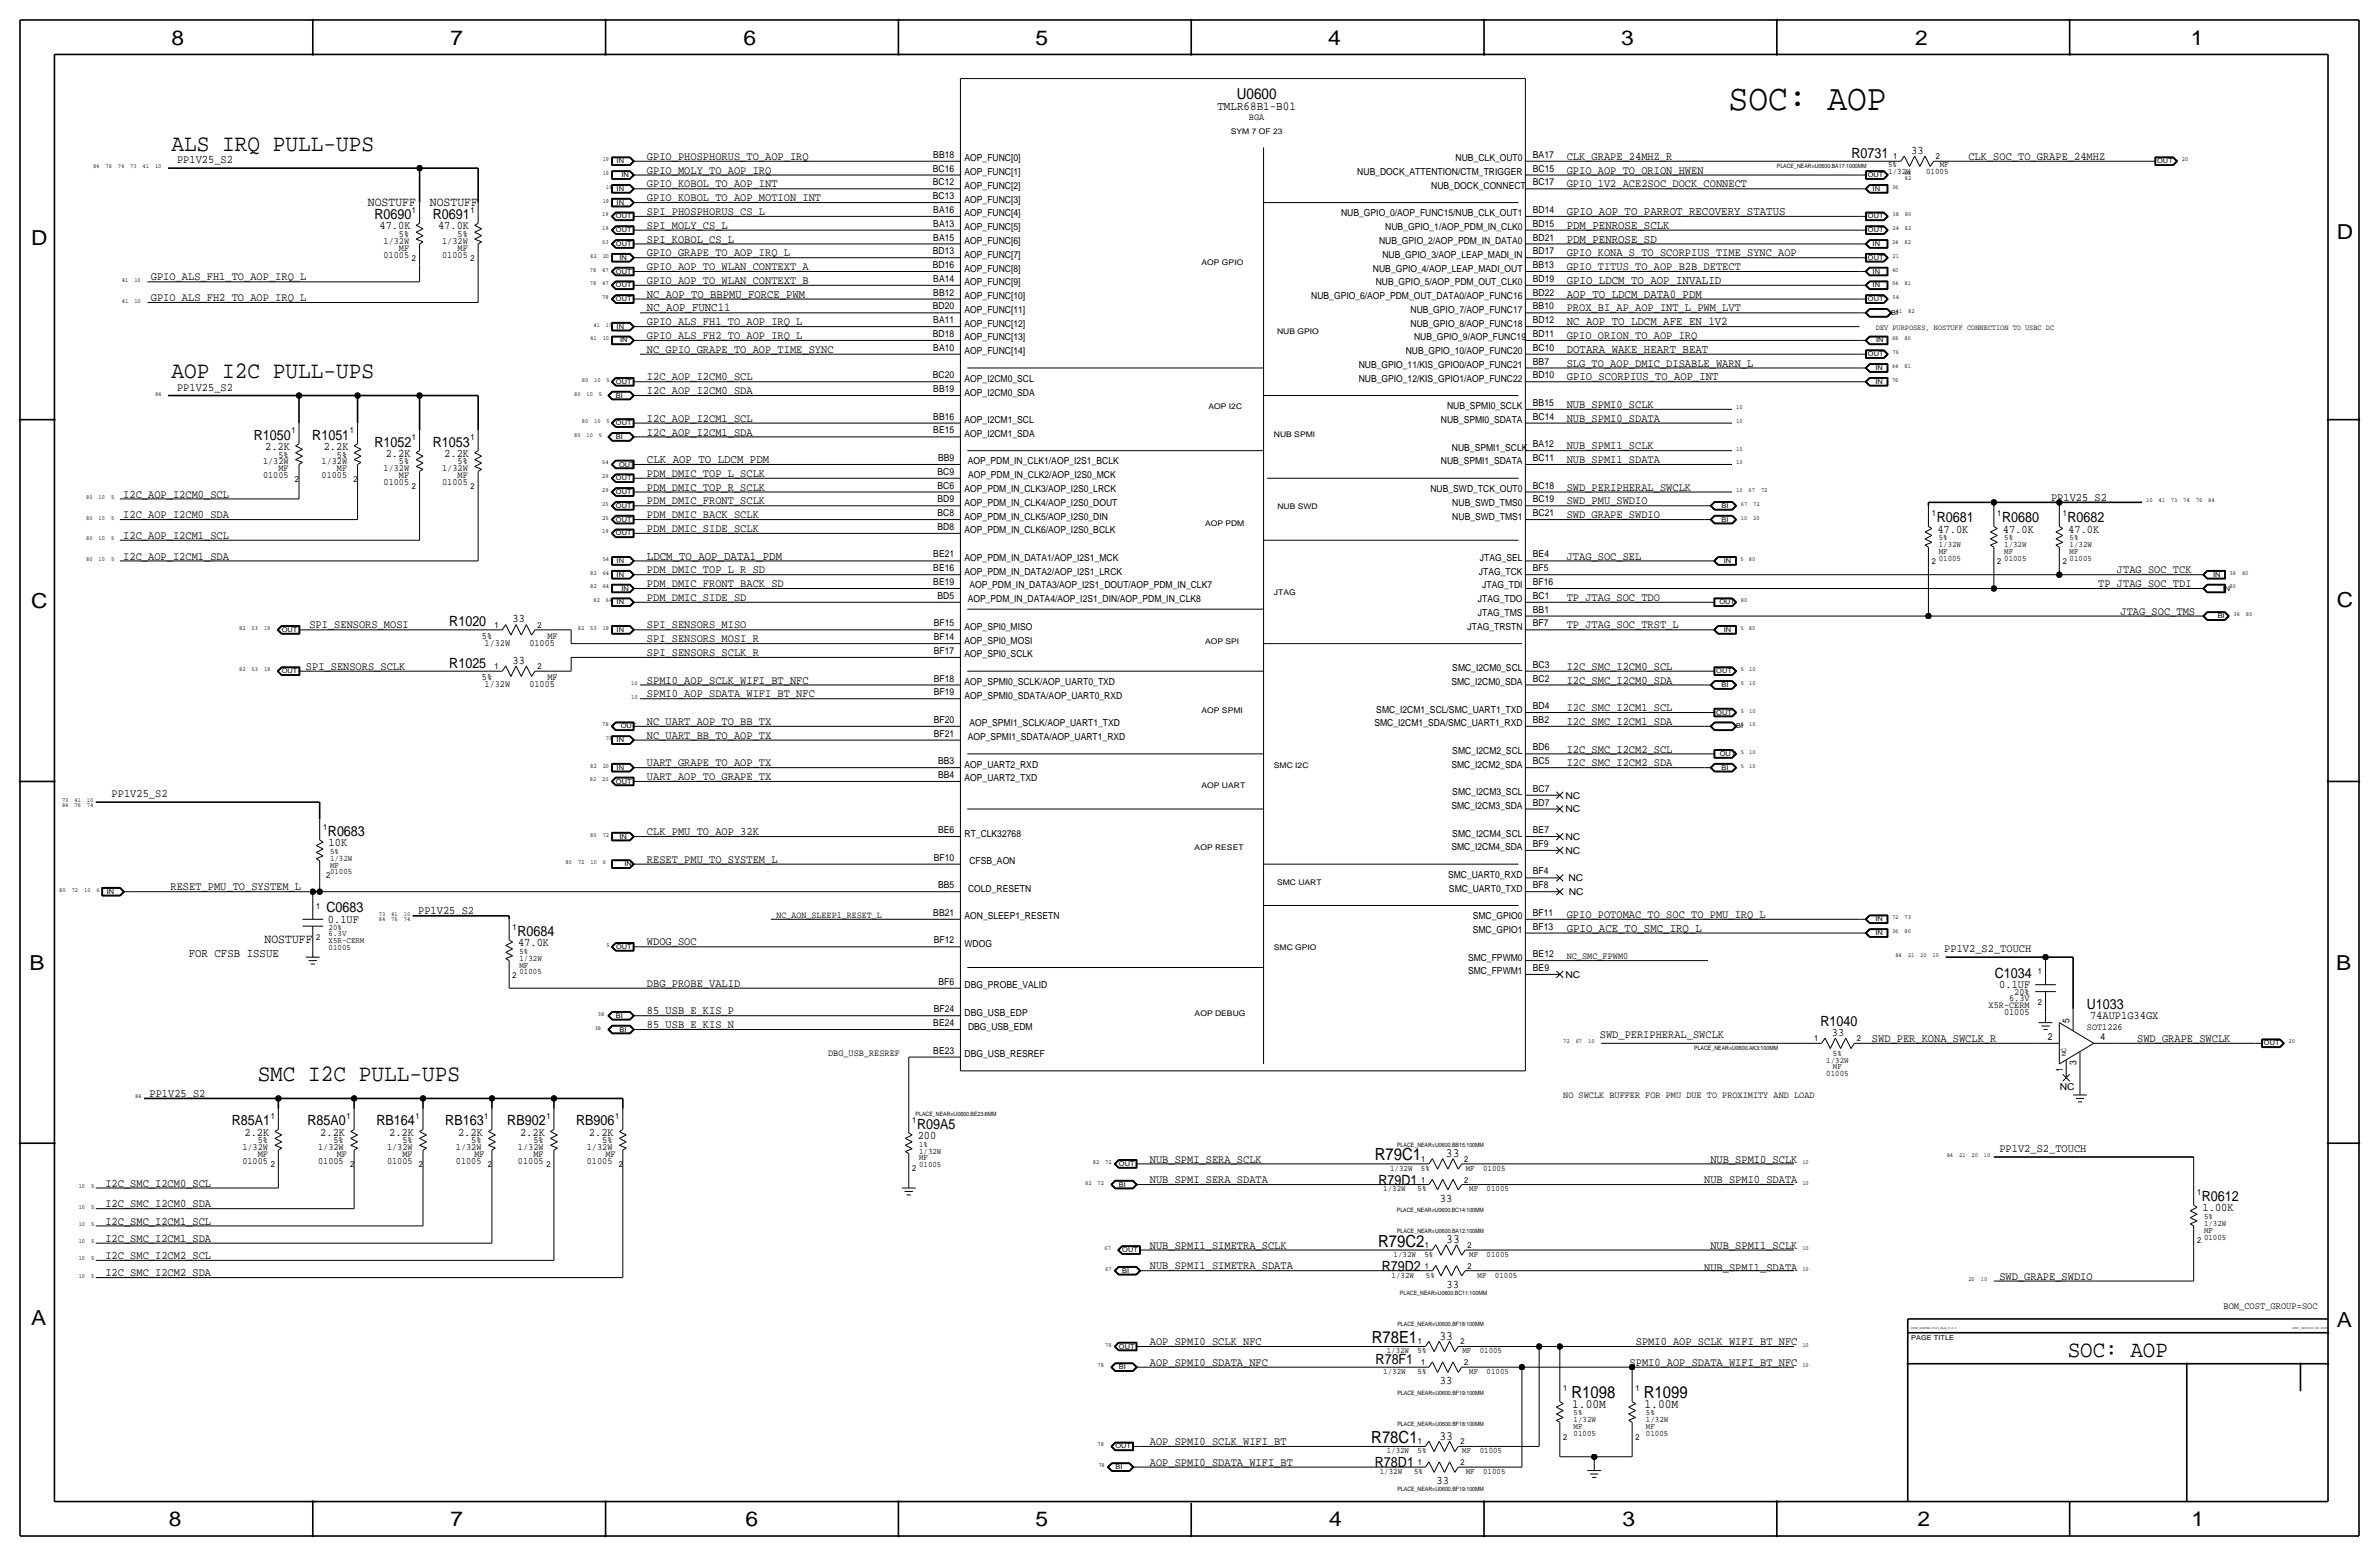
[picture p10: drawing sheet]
<svg xmlns="http://www.w3.org/2000/svg" width="877mm" height="574mm" viewBox="0 0 877 574" stroke-linecap="round" stroke-linejoin="round" font-family="sans-serif">
<defs><g id="words">
<text font-size="13.6" x="637.3" y="40.4">SOC: AOP</text>
<g font-size="8.7">
<text x="63.2" y="55.6">ALS IRQ PULL-UPS</text>
<text x="63.2" y="139.4">AOP I2C PULL-UPS</text>
<text x="95" y="398.5">SMC I2C PULL-UPS</text>
</g>
<text font-size="8.6" x="762.3" y="500.1">SOC: AOP</text>
<g font-size="7.6">
<text x="63.2" y="16.5">8</text>
<text x="166.1" y="16.5">7</text>
<text x="274.1" y="16.5">6</text>
<text x="381.8" y="16.5">5</text>
<text x="489.7" y="16.5">4</text>
<text x="597.7" y="16.5">3</text>
<text x="706.1" y="16.5">2</text>
<text x="807.7" y="16.5">1</text>
<text x="861.6" y="88.1">D</text>
<text x="11.4" y="90.4">D</text>
<text x="11.4" y="224.3">C</text>
<text x="861.6" y="223.8">C</text>
<text x="10.9" y="357.6">B</text>
<text x="861.3" y="357.4">B</text>
<text x="11.4" y="488.4">A</text>
<text x="861.6" y="489.2">A</text>
<text x="62.2" y="562.6">8</text>
<text x="166.1" y="562.6">7</text>
<text x="274.8" y="562.6">6</text>
<text x="381.8" y="562.6">5</text>
<text x="490" y="562.6">4</text>
<text x="598.2" y="562.6">3</text>
<text x="706.9" y="562.6">2</text>
<text x="808" y="562.6">1</text>
</g>
<g font-size="6.2">
<text x="506.8" y="427.7">R79C1</text>
<text x="508.1" y="459.5">R79C2</text>
<text x="505.7" y="495">R78E1</text>
<text x="579.4" y="515.1">R1098</text>
<text x="606" y="515.1">R1099</text>
<text x="505.5" y="531.9">R78C1</text>
</g>
<text font-size="5.6" x="456" y="36.6">U0600</text>
<g font-size="5.2">
<text x="682.5" y="58.2">R0731</text>
<text x="138" y="80.8">R0690</text>
<text x="159.6" y="80.8">R0691</text>
<text x="93.6" y="162.1">R1050</text>
<text x="115.1" y="162.1">R1051</text>
<text x="138" y="164.6">R1052</text>
<text x="159.6" y="164.6">R1053</text>
<text x="714" y="192.5">R0681</text>
<text x="738.1" y="192.5">R0680</text>
<text x="762.3" y="192.5">R0682</text>
<text x="165.7" y="230.9">R1020</text>
<text x="165.7" y="246.1">R1025</text>
<text x="120.9" y="308.1">R0683</text>
<text x="120.4" y="336.3">C0683</text>
<text x="190.8" y="344.9">R0684</text>
<text x="735.4" y="360.4">C1034</text>
<text x="769.4" y="371.9">U1033</text>
<text x="671.1" y="378.2">R1040</text>
<text x="85.4" y="414.8">R85A1</text>
<text x="113.4" y="414.8">R85A0</text>
<text x="138.8" y="414.8">RB164</text>
<text x="164.2" y="414.8">RB163</text>
<text x="187" y="414.8">RB902</text>
<text x="212.4" y="414.8">RB906</text>
<text x="338.1" y="416.1">R09A5</text>
<text x="508.2" y="436.6">R79D1</text>
<text x="811.8" y="442.7">R0612</text>
<text x="509.4" y="468.4">R79D2</text>
<text x="507.2" y="502.7">R78F1</text>
<text x="506.9" y="540.8">R78D1</text>
</g>
<g font-size="4.7">
<text x="135.6" y="75.9">NOSTUFF</text>
<text x="158.5" y="75.9">NOSTUFF</text>
<text x="97.5" y="347.7">NOSTUFF</text>
<text x="533.1" y="426.5">33</text>
<text x="533.2" y="458.2">33</text>
<text x="530.7" y="493.8">33</text>
<text x="579.6" y="518.9">1.00M</text>
<text x="606.3" y="518.9">1.00M</text>
<text x="530.7" y="530.6">33</text>
</g>
<text font-size="4.5" x="448.8" y="40.4">TMLR68B1-B01</text>
<g font-size="4.4">
<text x="577.6" y="79.2">GPIO_AOP_TO_PARROT_RECOVERY_STATUS</text>
<text x="577.6" y="89.4">PDM_PENROSE_SD</text>
<text x="577.6" y="84.3">PDM_PENROSE_SCLK</text>
<text x="577.6" y="104.6">GPIO_LDCM_TO_AOP_INVALID</text>
<text x="238.5" y="109.7">NC_AOP_TO_BBPMU_FORCE_PWM</text>
<text x="577.6" y="109.7">AOP_TO_LDCM_DATA0_PDM</text>
<text x="238.5" y="114.8">NC_AOP_FUNC11</text>
<text x="577.6" y="119.9">NC_AOP_TO_LDCM_AFE_EN_1V2</text>
<text x="577.6" y="130">DOTARA_WAKE_HEART_BEAT</text>
<text x="577.6" y="140.2">GPIO_SCORPIUS_TO_AOP_INT</text>
<text x="238.5" y="170.7">CLK_AOP_TO_LDCM_PDM</text>
<text x="238.5" y="206.2">LDCM_TO_AOP_DATA1_PDM</text>
<text x="577.6" y="343.4">GPIO_ACE_TO_SMC_IRQ_L</text>
<text x="69.6" y="352.8">FOR CFSB ISSUE</text>
</g>
<g font-size="4.3">
<text x="238.5" y="58.9">GPIO_PHOSPHORUS_TO_AOP_IRQ</text>
<text x="577.6" y="58.9">CLK_GRAPE_24MHZ_R</text>
<text x="704.6" y="56.6">33</text>
<text x="725.7" y="58.9">CLK_SOC_TO_GRAPE_24MHZ</text>
<text x="65.3" y="60.2">PP1V25_S2</text>
<text x="238.5" y="64">GPIO_MOLY_TO_AOP_IRQ</text>
<text x="577.6" y="64">GPIO_AOP_TO_ORION_HWEN</text>
<text x="238.5" y="69.1">GPIO_KOBOL_TO_AOP_INT</text>
<text x="577.6" y="69.1">GPIO_1V2_ACE2SOC_DOCK_CONNECT</text>
<text x="238.5" y="74.2">GPIO_KOBOL_TO_AOP_MOTION_INT</text>
<text x="238.5" y="79.2">SPI_PHOSPHORUS_CS_L</text>
<text x="139.9" y="84.6">47.0K</text>
<text x="161.5" y="84.6">47.0K</text>
<text x="238.5" y="84.3">SPI_MOLY_CS_L</text>
<text x="238.5" y="89.4">SPI_KOBOL_CS_L</text>
<text x="238.5" y="94.5">GPIO_GRAPE_TO_AOP_IRQ_L</text>
<text x="577.6" y="94.5">GPIO_KONA_S_TO_SCORPIUS_TIME_SYNC_AOP</text>
<text x="238.5" y="99.6">GPIO_AOP_TO_WLAN_CONTEXT_A</text>
<text x="577.6" y="99.6">GPIO_TITUS_TO_AOP_B2B_DETECT</text>
<text x="55.6" y="103.4">GPIO_ALS_FH1_TO_AOP_IRQ_L</text>
<text x="238.5" y="104.6">GPIO_AOP_TO_WLAN_CONTEXT_B</text>
<text x="55.6" y="111">GPIO_ALS_FH2_TO_AOP_IRQ_L</text>
<text x="238.5" y="119.9">GPIO_ALS_FH1_TO_AOP_IRQ_L</text>
<text x="577.6" y="114.8">PROX_BI_AP_AOP_INT_L_PWM_LVT</text>
<text x="238.5" y="125">GPIO_ALS_FH2_TO_AOP_IRQ_L</text>
<text x="577.6" y="125">GPIO_ORION_TO_AOP_IRQ</text>
<text x="238.5" y="130">NC_GPIO_GRAPE_TO_AOP_TIME_SYNC</text>
<text x="577.6" y="135.1">SLG_TO_AOP_DMIC_DISABLE_WARN_L</text>
<text x="238.5" y="140.2">I2C_AOP_I2CM0_SCL</text>
<text x="65.3" y="144">PP1V25_S2</text>
<text x="238.5" y="145.3">I2C_AOP_I2CM0_SDA</text>
<text x="238.5" y="155.4">I2C_AOP_I2CM1_SCL</text>
<text x="577.6" y="155.4">NUB_SPMI0_SDATA</text>
<text x="577.6" y="150.4">NUB_SPMI0_SCLK</text>
<text x="238.5" y="160.5">I2C_AOP_I2CM1_SDA</text>
<text x="97.8" y="165.9">2.2K</text>
<text x="119.4" y="165.9">2.2K</text>
<text x="577.6" y="165.6">NUB_SPMI1_SCLK</text>
<text x="142.2" y="168.4">2.2K</text>
<text x="163.8" y="168.4">2.2K</text>
<text x="577.6" y="170.7">NUB_SPMI1_SDATA</text>
<text x="238.5" y="175.8">PDM_DMIC_TOP_L_SCLK</text>
<text x="45.5" y="183.4">I2C_AOP_I2CM0_SCL</text>
<text x="238.5" y="180.8">PDM_DMIC_TOP_R_SCLK</text>
<text x="238.5" y="185.9">PDM_DMIC_FRONT_SCLK</text>
<text x="577.6" y="180.8">SWD_PERIPHERAL_SWCLK</text>
<text x="577.6" y="185.9">SWD_PMU_SWDIO</text>
<text x="756.2" y="184.7">PP1V25_S2</text>
<text x="45.5" y="191">I2C_AOP_I2CM0_SDA</text>
<text x="238.5" y="191">PDM_DMIC_BACK_SCLK</text>
<text x="577.6" y="191">SWD_GRAPE_SWDIO</text>
<text x="238.5" y="196.1">PDM_DMIC_SIDE_SCLK</text>
<text x="714.3" y="196.3">47.0K</text>
<text x="738.4" y="196.3">47.0K</text>
<text x="762.5" y="196.3">47.0K</text>
<text x="45.5" y="198.6">I2C_AOP_I2CM1_SCL</text>
<text x="45.5" y="206.3">I2C_AOP_I2CM1_SDA</text>
<text x="577.6" y="206.2">JTAG_SOC_SEL</text>
<text x="238.5" y="211.3">PDM_DMIC_TOP_L_R_SD</text>
<text x="780.5" y="211.3">JTAG_SOC_TCK</text>
<text x="238.5" y="221.5">PDM_DMIC_SIDE_SD</text>
<text x="238.5" y="216.4">PDM_DMIC_FRONT_BACK_SD</text>
<text x="577.6" y="221.5">TP_JTAG_SOC_TDO</text>
<text x="773.6" y="216.4">TP_JTAG_SOC_TDI</text>
<text x="781.8" y="226.6">JTAG_SOC_TMS</text>
<text x="114" y="231.6">SPI_SENSORS_MOSI</text>
<text x="189" y="229.4">33</text>
<text x="238.5" y="231.6">SPI_SENSORS_MISO</text>
<text x="577.6" y="231.6">TP_JTAG_SOC_TRST_L</text>
<text x="238.5" y="236.7">SPI_SENSORS_MOSI_R</text>
<text x="189" y="244.6">33</text>
<text x="238.5" y="241.8">SPI_SENSORS_SCLK_R</text>
<text x="112.8" y="246.9">SPI_SENSORS_SCLK</text>
<text x="238.5" y="252">SPMI0_AOP_SCLK_WIFI_BT_NFC</text>
<text x="577.6" y="252">I2C_SMC_I2CM0_SDA</text>
<text x="577.6" y="246.9">I2C_SMC_I2CM0_SCL</text>
<text x="238.5" y="257">SPMI0_AOP_SDATA_WIFI_BT_NFC</text>
<text x="577.6" y="262.1">I2C_SMC_I2CM1_SCL</text>
<text x="238.5" y="267.2">NC_UART_AOP_TO_BB_TX</text>
<text x="577.6" y="267.2">I2C_SMC_I2CM1_SDA</text>
<text x="238.5" y="272.3">NC_UART_BB_TO_AOP_TX</text>
<text x="577.6" y="277.4">I2C_SMC_I2CM2_SCL</text>
<text x="238.5" y="282.4">UART_GRAPE_TO_AOP_TX</text>
<text x="238.5" y="287.5">UART_AOP_TO_GRAPE_TX</text>
<text x="577.6" y="282.4">I2C_SMC_I2CM2_SDA</text>
<text x="41.1" y="293.9">PP1V25_S2</text>
<text x="121.2" y="311.9">10K</text>
<text x="238.5" y="307.8">CLK_PMU_TO_AOP_32K</text>
<text x="238.5" y="318">RESET_PMU_TO_SYSTEM_L</text>
<text x="62.9" y="328.2">RESET_PMU_TO_SYSTEM_L</text>
<text x="120.9" y="340.1">0.1UF</text>
<text x="154.2" y="337.1">PP1V25_S2</text>
<text x="577.6" y="338.3">GPIO_POTOMAC_TO_SOC_TO_PMU_IRQ_L</text>
<text x="191" y="348.7">47.0K</text>
<text x="238.5" y="348.5">WDOG_SOC</text>
<text x="716.8" y="351">PP1V2_S2_TOUCH</text>
<text x="238.5" y="363.7">DBG_PROBE_VALID</text>
<text x="737.1" y="364.2">0.1UF</text>
<text x="238.5" y="373.9">85_USB_E_KIS_P</text>
<text x="770.5" y="375.7">74AUP1G34GX</text>
<text x="238.5" y="379">85_USB_E_KIS_N</text>
<text x="589.8" y="382.8">SWD_PERIPHERAL_SWCLK</text>
<text x="675.4" y="381.8">33</text>
<text x="690.1" y="384">SWD_PER_KONA_SWCLK_R</text>
<text x="787.9" y="384">SWD_GRAPE_SWCLK</text>
<text x="55.1" y="404.4">PP1V25_S2</text>
<text x="90.1" y="418.6">2.2K</text>
<text x="118.1" y="418.6">2.2K</text>
<text x="143.5" y="418.6">2.2K</text>
<text x="168.9" y="418.6">2.2K</text>
<text x="191.7" y="418.6">2.2K</text>
<text x="217.1" y="418.6">2.2K</text>
<text x="338.3" y="419.9">200</text>
<text x="737.1" y="424.7">PP1V2_S2_TOUCH</text>
<text x="423.9" y="428.5">NUB_SPMI_SERA_SCLK</text>
<text x="630.6" y="428.5">NUB_SPMI0_SCLK</text>
<text x="38.9" y="437.4">I2C_SMC_I2CM0_SCL</text>
<text x="423.9" y="436.1">NUB_SPMI_SERA_SDATA</text>
<text x="628.3" y="436.1">NUB_SPMI0_SDATA</text>
<text x="530.9" y="443">33</text>
<text x="38.9" y="445">I2C_SMC_I2CM0_SDA</text>
<text x="812" y="446.5">1.00K</text>
<text x="38.9" y="451.4">I2C_SMC_I2CM1_SCL</text>
<text x="38.9" y="457.7">I2C_SMC_I2CM1_SDA</text>
<text x="423.9" y="460.2">NUB_SPMI1_SIMETRA_SCLK</text>
<text x="630.6" y="460.2">NUB_SPMI1_SCLK</text>
<text x="38.9" y="464.1">I2C_SMC_I2CM2_SCL</text>
<text x="423.9" y="467.9">NUB_SPMI1_SIMETRA_SDATA</text>
<text x="38.9" y="470.4">I2C_SMC_I2CM2_SDA</text>
<text x="628.3" y="468.4">NUB_SPMI1_SDATA</text>
<text x="737.1" y="471.7">SWD_GRAPE_SWDIO</text>
<text x="533.3" y="474.7">33</text>
<text x="423.9" y="495.8">AOP_SPMI0_SCLK_NFC</text>
<text x="603.1" y="495.8">SPMI0_AOP_SCLK_WIFI_BT_NFC</text>
<text x="423.9" y="503.4">AOP_SPMI0_SDATA_NFC</text>
<text x="600.8" y="503.4">SPMI0_AOP_SDATA_WIFI_BT_NFC</text>
<text x="530.9" y="510.3">33</text>
<text x="423.9" y="532.6">AOP_SPMI0_SCLK_WIFI_BT</text>
<text x="423.9" y="540.3">AOP_SPMI0_SDATA_WIFI_BT</text>
<text x="529.6" y="547.1">33</text>
</g>
<text font-size="3.6" x="819.7" y="482.3">BOM_COST_GROUP=SOC</text>
<g font-size="3.5">
<text x="460.5" y="44.2">BGA</text>
<text x="344.1" y="58.2">BB18</text>
<text x="355.6" y="59.4">AOP_FUNC[0]</text>
<text x="536.6" y="59.4">NUB_CLK_OUT0</text>
<text x="565.2" y="58.2">BA17</text>
<text x="343.9" y="63.2">BC16</text>
<text x="355.6" y="64.5">AOP_FUNC[1]</text>
<text x="500.4" y="64.5">NUB_DOCK_ATTENTION/CTM_TRIGGER</text>
<text x="565.2" y="63.2">BC15</text>
<text x="343.9" y="68.3">BC12</text>
<text x="355.6" y="69.6">AOP_FUNC[2]</text>
<text x="527.7" y="69.6">NUB_DOCK_CONNECT</text>
<text x="565.2" y="68.3">BC17</text>
<text x="343.9" y="73.4">BC13</text>
<text x="355.6" y="74.7">AOP_FUNC[3]</text>
<text x="344.1" y="83.6">BA13</text>
<text x="344.1" y="78.5">BA16</text>
<text x="355.6" y="79.8">AOP_FUNC[4]</text>
<text x="494.4" y="79.8">NUB_GPIO_0/AOP_FUNC15/NUB_CLK_OUT1</text>
<text x="565.2" y="83.6">BD15</text>
<text x="565.2" y="78.5">BD14</text>
<text x="141.4" y="89.9">1/32W</text>
<text x="147.1" y="87.4">5%</text>
<text x="163" y="89.9">1/32W</text>
<text x="168.7" y="87.4">5%</text>
<text x="344.1" y="88.6">BA15</text>
<text x="355.6" y="84.8">AOP_FUNC[5]</text>
<text x="355.6" y="89.9">AOP_FUNC[6]</text>
<text x="508.4" y="89.9">NUB_GPIO_2/AOP_PDM_IN_DATA0</text>
<text x="510.7" y="84.8">NUB_GPIO_1/AOP_PDM_IN_CLK0</text>
<text x="565.2" y="88.6">BD21</text>
<text x="141.4" y="95">01005</text>
<text x="147.1" y="92.5">MF</text>
<text x="163" y="95">01005</text>
<text x="168.7" y="92.5">MF</text>
<text x="343.9" y="93.7">BD13</text>
<text x="355.6" y="95">AOP_FUNC[7]</text>
<text x="509.7" y="95">NUB_GPIO_3/AOP_LEAP_MADI_IN</text>
<text x="565.2" y="93.7">BD17</text>
<text x="343.9" y="98.8">BD16</text>
<text x="355.6" y="100.1">AOP_FUNC[8]</text>
<text x="506.2" y="100.1">NUB_GPIO_4/AOP_LEAP_MADI_OUT</text>
<text x="565.2" y="98.8">BB13</text>
<text x="344.1" y="103.9">BA14</text>
<text x="355.6" y="105.2">AOP_FUNC[9]</text>
<text x="507.2" y="105.2">NUB_GPIO_5/AOP_PDM_OUT_CLK0</text>
<text x="565.2" y="103.9">BD19</text>
<text x="344.1" y="109">BB12</text>
<text x="355.6" y="110.2">AOP_FUNC[10]</text>
<text x="483.4" y="110.2">NUB_GPIO_6/AOP_PDM_OUT_DATA0/AOP_FUNC16</text>
<text x="565.2" y="109">BD22</text>
<text x="343.9" y="114">BD20</text>
<text x="344.1" y="119.1">BA11</text>
<text x="355.6" y="115.3">AOP_FUNC[11]</text>
<text x="520" y="115.3">NUB_GPIO_7/AOP_FUNC17</text>
<text x="565.2" y="119.1">BD12</text>
<text x="565.2" y="114">BB10</text>
<text x="343.9" y="124.2">BD18</text>
<text x="355.6" y="120.4">AOP_FUNC[12]</text>
<text x="355.6" y="125.5">AOP_FUNC[13]</text>
<text x="520" y="120.4">NUB_GPIO_8/AOP_FUNC18</text>
<text x="521.3" y="125.5">NUB_GPIO_9/AOP_FUNC19</text>
<text x="565.2" y="124.2">BD11</text>
<text x="344.1" y="129.3">BA10</text>
<text x="355.6" y="130.6">AOP_FUNC[14]</text>
<text x="518.3" y="130.6">NUB_GPIO_10/AOP_FUNC20</text>
<text x="565.2" y="129.3">BC10</text>
<text x="500.9" y="135.6">NUB_GPIO_11/KIS_GPIO0/AOP_FUNC21</text>
<text x="565.2" y="134.4">BB7</text>
<text x="343.9" y="139.4">BC20</text>
<text x="355.6" y="140.7">AOP_I2CM0_SCL</text>
<text x="500.9" y="140.7">NUB_GPIO_12/KIS_GPIO1/AOP_FUNC22</text>
<text x="565.2" y="139.4">BD10</text>
<text x="344.1" y="144.5">BB19</text>
<text x="355.6" y="145.8">AOP_I2CM0_SDA</text>
<text x="565.2" y="149.6">BB15</text>
<text x="344.1" y="154.7">BB16</text>
<text x="355.6" y="156">AOP_I2CM1_SCL</text>
<text x="531.2" y="156">NUB_SPMI0_SDATA</text>
<text x="533.5" y="150.9">NUB_SPMI0_SCLK</text>
<text x="565.2" y="154.7">BC14</text>
<text x="344.1" y="159.8">BE15</text>
<text x="355.6" y="161">AOP_I2CM1_SDA</text>
<text x="535.3" y="166.1">NUB_SPMI1_SCLK</text>
<text x="565.2" y="164.8">BA12</text>
<text x="97" y="171.2">1/32W</text>
<text x="102.6" y="173.7">MF</text>
<text x="102.6" y="168.7">5%</text>
<text x="118.6" y="171.2">1/32W</text>
<text x="124.2" y="168.7">5%</text>
<text x="124.2" y="173.7">MF</text>
<text x="141.4" y="173.7">1/32W</text>
<text x="147.1" y="171.2">5%</text>
<text x="163" y="173.7">1/32W</text>
<text x="168.7" y="171.2">5%</text>
<text x="345.8" y="169.9">BB9</text>
<text x="356.8" y="171.2">AOP_PDM_IN_CLK1/AOP_I2S1_BCLK</text>
<text x="531.2" y="171.2">NUB_SPMI1_SDATA</text>
<text x="565.2" y="169.9">BC11</text>
<text x="97" y="176.3">01005</text>
<text x="118.6" y="176.3">01005</text>
<text x="141.4" y="178.8">01005</text>
<text x="147.1" y="176.3">MF</text>
<text x="163" y="178.8">01005</text>
<text x="168.7" y="176.3">MF</text>
<text x="345.7" y="175">BC9</text>
<text x="356.9" y="176.3">AOP_PDM_IN_CLK2/AOP_I2S0_MCK</text>
<text x="345.7" y="185.2">BD9</text>
<text x="345.7" y="180.1">BC6</text>
<text x="355.6" y="181.4">AOP_PDM_IN_CLK3/AOP_I2S0_LRCK</text>
<text x="527.4" y="181.4">NUB_SWD_TCK_OUT0</text>
<text x="565.2" y="185.2">BC19</text>
<text x="565.2" y="180.1">BC18</text>
<text x="345.7" y="190.2">BC8</text>
<text x="355.6" y="186.4">AOP_PDM_IN_CLK4/AOP_I2S0_DOUT</text>
<text x="355.6" y="191.5">AOP_PDM_IN_CLK5/AOP_I2S0_DIN</text>
<text x="535.4" y="186.4">NUB_SWD_TMS0</text>
<text x="535.4" y="191.5">NUB_SWD_TMS1</text>
<text x="565.2" y="190.2">BC21</text>
<text x="345.7" y="195.3">BD8</text>
<text x="355.6" y="196.6">AOP_PDM_IN_CLK6/AOP_I2S0_BCLK</text>
<text x="344.1" y="205.5">BE21</text>
<text x="355.6" y="206.8">AOP_PDM_IN_DATA1/AOP_I2S1_MCK</text>
<text x="545.6" y="206.8">JTAG_SEL</text>
<text x="565.2" y="205.5">BE4</text>
<text x="344.1" y="215.6">BE19</text>
<text x="344.1" y="210.6">BE16</text>
<text x="355.6" y="211.8">AOP_PDM_IN_DATA2/AOP_I2S1_LRCK</text>
<text x="545.2" y="211.8">JTAG_TCK</text>
<text x="565.2" y="215.6">BF16</text>
<text x="565.2" y="210.6">BF5</text>
<text x="345.7" y="220.7">BD5</text>
<text x="356.8" y="222">AOP_PDM_IN_DATA4/AOP_I2S1_DIN/AOP_PDM_IN_CLK8</text>
<text x="357.4" y="216.9">AOP_PDM_IN_DATA3/AOP_I2S1_DOUT/AOP_PDM_IN_CLK7</text>
<text x="544.9" y="222">JTAG_TDO</text>
<text x="546.5" y="216.9">JTAG_TDI</text>
<text x="565.2" y="220.7">BC1</text>
<text x="544.9" y="227.1">JTAG_TMS</text>
<text x="565.2" y="225.8">BB1</text>
<text x="344.3" y="230.9">BF15</text>
<text x="355.6" y="232.2">AOP_SPI0_MISO</text>
<text x="541" y="232.2">JTAG_TRSTN</text>
<text x="565.2" y="230.9">BF7</text>
<text x="177.7" y="235.5">5%</text>
<text x="178.7" y="238">1/32W</text>
<text x="195.2" y="238">01005</text>
<text x="201.8" y="235.5">MF</text>
<text x="344.3" y="236">BF14</text>
<text x="355.6" y="237.2">AOP_SPI0_MOSI</text>
<text x="344.3" y="241">BF17</text>
<text x="355.6" y="242.3">AOP_SPI0_SCLK</text>
<text x="177.7" y="250.7">5%</text>
<text x="201.8" y="250.7">MF</text>
<text x="344.3" y="251.2">BF18</text>
<text x="535.4" y="247.4">SMC_I2CM0_SCL</text>
<text x="565.2" y="251.2">BC2</text>
<text x="565.2" y="246.1">BC3</text>
<text x="178.7" y="253.2">1/32W</text>
<text x="195.2" y="253.2">01005</text>
<text x="344.3" y="256.3">BF19</text>
<text x="355.6" y="257.6">AOP_SPMI0_SDATA/AOP_UART0_RXD</text>
<text x="355.6" y="252.5">AOP_SPMI0_SCLK/AOP_UART0_TXD</text>
<text x="535.1" y="252.5">SMC_I2CM0_SDA</text>
<text x="507.4" y="262.6">SMC_I2CM1_SCL/SMC_UART1_TXD</text>
<text x="565.2" y="261.4">BD4</text>
<text x="344.3" y="266.4">BF20</text>
<text x="357.4" y="267.7">AOP_SPMI1_SCLK/AOP_UART1_TXD</text>
<text x="506.7" y="267.7">SMC_I2CM1_SDA/SMC_UART1_RXD</text>
<text x="565.2" y="266.4">BB2</text>
<text x="344.3" y="271.5">BF21</text>
<text x="356.8" y="272.8">AOP_SPMI1_SDATA/AOP_UART1_RXD</text>
<text x="345.8" y="281.7">BB3</text>
<text x="535.4" y="277.9">SMC_I2CM2_SCL</text>
<text x="565.2" y="281.7">BC5</text>
<text x="565.2" y="276.6">BD6</text>
<text x="345.8" y="286.8">BB4</text>
<text x="355.6" y="283">AOP_UART2_RXD</text>
<text x="535.1" y="283">SMC_I2CM2_SDA</text>
<text x="355.6" y="288">AOP_UART2_TXD</text>
<text x="535.4" y="293.1">SMC_I2CM3_SCL</text>
<text x="565.2" y="291.8">BC7</text>
<text x="535.1" y="298.2">SMC_I2CM3_SDA</text>
<text x="565.2" y="296.9">BD7</text>
<text x="577.1" y="299.5">NC</text>
<text x="577.1" y="294.4">NC</text>
<text x="345.8" y="307.1">BE6</text>
<text x="355.6" y="308.4">RT_CLK32768</text>
<text x="535.4" y="308.4">SMC_I2CM4_SCL</text>
<text x="565.2" y="307.1">BE7</text>
<text x="577.1" y="309.6">NC</text>
<text x="344.3" y="317.2">BF10</text>
<text x="535.1" y="313.4">SMC_I2CM4_SDA</text>
<text x="565.2" y="312.2">BF9</text>
<text x="577.1" y="314.7">NC</text>
<text x="357.4" y="318.5">CFSB_AON</text>
<text x="533.9" y="323.6">SMC_UART0_RXD</text>
<text x="565.2" y="322.3">BF4</text>
<text x="345.8" y="327.4">BB5</text>
<text x="356.9" y="328.7">COLD_RESETN</text>
<text x="534.2" y="328.7">SMC_UART0_TXD</text>
<text x="565.2" y="327.4">BF8</text>
<text x="578.3" y="324.9">NC</text>
<text x="578.4" y="329.9">NC</text>
<text x="286.3" y="338.3">NC_AON_SLEEP1_RESET_L</text>
<text x="344.1" y="337.6">BB21</text>
<text x="355.6" y="338.8">AON_SLEEP1_RESETN</text>
<text x="543" y="338.8">SMC_GPIO0</text>
<text x="565.2" y="337.6">BF11</text>
<text x="344.3" y="347.7">BF12</text>
<text x="543" y="343.9">SMC_GPIO1</text>
<text x="565.2" y="342.6">BF13</text>
<text x="355.6" y="349">WDOG</text>
<text x="565.2" y="352.8">BE12</text>
<text x="577.6" y="353.6">NC_SMC_FPWM0</text>
<text x="541.2" y="354.1">SMC_FPWM0</text>
<text x="541.2" y="359.2">SMC_FPWM1</text>
<text x="565.2" y="357.9">BE9</text>
<text x="346" y="363">BF6</text>
<text x="355.6" y="364.2">DBG_PROBE_VALID</text>
<text x="577.1" y="360.4">NC</text>
<text x="733.2" y="371.6">X5R-CERM</text>
<text x="740.7" y="369.1">6.3V</text>
<text x="742.6" y="366.8">20%</text>
<text x="344.3" y="373.1">BF24</text>
<text x="355.6" y="374.4">DBG_USB_EDP</text>
<text x="738.8" y="374.1">01005</text>
<text x="763" y="376.9" transform="rotate(-90 763 376.9)">5</text>
<text x="344.1" y="378.2">BE24</text>
<text x="356.9" y="379.5">DBG_USB_EDM</text>
<text x="754.9" y="383.3">2</text>
<text x="769.4" y="379.5">SOT1226</text>
<text x="774.4" y="383.3">4</text>
<text x="305.3" y="389.1">DBG_USB_RESREF</text>
<text x="344.1" y="388.4">BE23</text>
<text x="355.6" y="389.6">DBG_USB_RESREF</text>
<text x="760.5" y="395.2" transform="rotate(-90 760.5 395.2)">1</text>
<text x="765.6" y="392.7" transform="rotate(-90 765.6 392.7)">3</text>
<text x="759.3" y="401.8">NC</text>
<text x="576.3" y="404.9">NO SWCLK BUFFER FOR PMU DUE TO PROXIMITY AND LOAD</text>
<text x="89.4" y="423.9">1/32W</text>
<text x="95" y="421.4">5%</text>
<text x="117.3" y="423.9">1/32W</text>
<text x="123" y="421.4">5%</text>
<text x="142.7" y="423.9">1/32W</text>
<text x="148.4" y="421.4">5%</text>
<text x="168.1" y="423.9">1/32W</text>
<text x="173.8" y="421.4">5%</text>
<text x="191" y="423.9">1/32W</text>
<text x="196.6" y="421.4">5%</text>
<text x="216.4" y="423.9">1/32W</text>
<text x="222" y="421.4">5%</text>
<text x="89.4" y="429">01005</text>
<text x="95" y="426.5">MF</text>
<text x="117.3" y="429">01005</text>
<text x="124.1" y="426.5">MF</text>
<text x="142.7" y="429">01005</text>
<text x="148.4" y="426.5">MF</text>
<text x="168.1" y="429">01005</text>
<text x="174.9" y="426.5">MF</text>
<text x="191" y="429">01005</text>
<text x="196.6" y="426.5">MF</text>
<text x="216.4" y="429">01005</text>
<text x="223.2" y="426.5">MF</text>
</g>
<g font-size="3.1">
<text x="698" y="58.7">1</text>
<text x="713.7" y="58.7">2</text>
<text x="696.1" y="61.5">5%</text>
<text x="696.2" y="64">1/32W</text>
<text x="710.1" y="64">01005</text>
<text x="715.1" y="61.5">MF</text>
<text x="151.9" y="78.5">1</text>
<text x="173.5" y="78.5">1</text>
<text x="151.9" y="96.3">2</text>
<text x="173.5" y="96.3">2</text>
<text x="107.4" y="159.8">1</text>
<text x="129" y="159.8">1</text>
<text x="151.9" y="162.3">1</text>
<text x="173.5" y="162.3">1</text>
<text x="108.7" y="177.5">2</text>
<text x="130.3" y="177.5">2</text>
<text x="151.9" y="180.1">2</text>
<text x="173.5" y="180.1">2</text>
<text x="712.2" y="190.2">1</text>
<text x="736.3" y="190.2">1</text>
<text x="760.5" y="190.2">1</text>
<text x="714.8" y="199.1">5%</text>
<text x="714.8" y="201.7">1/32W</text>
<text x="738.9" y="201.7">1/32W</text>
<text x="738.9" y="199.1">5%</text>
<text x="763" y="201.7">1/32W</text>
<text x="763" y="199.1">5%</text>
<text x="712.2" y="208">2</text>
<text x="714.8" y="204.2">MF</text>
<text x="714.8" y="206.8">01005</text>
<text x="736.3" y="208">2</text>
<text x="738.9" y="206.8">01005</text>
<text x="738.9" y="204.2">MF</text>
<text x="760.5" y="208">2</text>
<text x="763" y="204.2">MF</text>
<text x="763" y="206.8">01005</text>
<text x="182.4" y="231.4">1</text>
<text x="198.1" y="231.4">2</text>
<text x="182.4" y="246.6">1</text>
<text x="198.1" y="246.6">2</text>
<text x="119.1" y="305.8">1</text>
<text x="121.7" y="317.2">1/32W</text>
<text x="121.7" y="314.7">5%</text>
<text x="120.3" y="323.6">2</text>
<text x="121.7" y="319.8">MF</text>
<text x="121.7" y="322.3">01005</text>
<text x="116.6" y="335">1</text>
<text x="116.6" y="346.5">2</text>
<text x="121.2" y="347.5">X5R-CERM</text>
<text x="121.2" y="344.9">6.3V</text>
<text x="121.2" y="342.6">20%</text>
<text x="189" y="342.6">1</text>
<text x="121.2" y="350">01005</text>
<text x="191.5" y="351.5">5%</text>
<text x="191.5" y="356.6">MF</text>
<text x="191.5" y="359.2">01005</text>
<text x="191.5" y="354.1">1/32W</text>
<text x="751.3" y="359.2">1</text>
<text x="189" y="360.4">2</text>
<text x="751.3" y="370.6">2</text>
<text x="668.8" y="383.8">1</text>
<text x="684.5" y="383.8">2</text>
<text x="675.8" y="389.1">5%</text>
<text x="673.3" y="391.7">1/32W</text>
<text x="675.8" y="394.2">MF</text>
<text x="673.3" y="396.7">01005</text>
<text x="99.8" y="412.5">1</text>
<text x="127.8" y="412.5">1</text>
<text x="153.2" y="412.5">1</text>
<text x="178.6" y="412.5">1</text>
<text x="201.4" y="412.5">1</text>
<text x="226.8" y="412.5">1</text>
<text x="336.3" y="413.8">1</text>
<text x="338.8" y="425.2">1/32W</text>
<text x="338.8" y="422.7">1%</text>
<text x="99.8" y="430.3">2</text>
<text x="129.1" y="430.3">2</text>
<text x="154.5" y="430.3">2</text>
<text x="179.9" y="430.3">2</text>
<text x="201.4" y="430.3">2</text>
<text x="228.1" y="430.3">2</text>
<text x="336.3" y="431.5">2</text>
<text x="338.8" y="427.7">MF</text>
<text x="338.8" y="430.3">01005</text>
<text x="512.5" y="431.5">1/32W</text>
<text x="523.9" y="431.5">5%</text>
<text x="524" y="428.2">1</text>
<text x="539.7" y="428.2">2</text>
<text x="540.4" y="431.5">MF</text>
<text x="546.8" y="431.5">01005</text>
<text x="524" y="435.9">1</text>
<text x="539.7" y="435.9">2</text>
<text x="510" y="439.2">1/32W</text>
<text x="522.6" y="439.2">5%</text>
<text x="541.7" y="439.2">MF</text>
<text x="548.1" y="439.2">01005</text>
<text x="810" y="440.4">1</text>
<text x="812.5" y="449.3">5%</text>
<text x="812.5" y="454.4">MF</text>
<text x="812.5" y="451.9">1/32W</text>
<text x="525.3" y="460">1</text>
<text x="541" y="460">2</text>
<text x="810" y="458.2">2</text>
<text x="812.5" y="456.9">01005</text>
<text x="513.8" y="463.3">1/32W</text>
<text x="525.1" y="463.3">5%</text>
<text x="525.3" y="467.6">1</text>
<text x="541" y="467.6">2</text>
<text x="541.7" y="463.3">MF</text>
<text x="548.1" y="463.3">01005</text>
<text x="513" y="470.9">1/32W</text>
<text x="525.7" y="470.9">5%</text>
<text x="544.7" y="470.9">MF</text>
<text x="551.1" y="470.9">01005</text>
<text x="522.7" y="495.6">1</text>
<text x="538.5" y="495.6">2</text>
<text x="511.2" y="498.9">1/32W</text>
<text x="522.6" y="498.9">5%</text>
<text x="524" y="503.2">1</text>
<text x="539.1" y="498.9">MF</text>
<text x="539.7" y="503.2">2</text>
<text x="545.5" y="498.9">01005</text>
<text x="510" y="506.5">1/32W</text>
<text x="522.6" y="506.5">5%</text>
<text x="541.7" y="506.5">MF</text>
<text x="548.1" y="506.5">01005</text>
<text x="576.3" y="512.8">1</text>
<text x="603" y="512.8">1</text>
<text x="580.1" y="521.7">5%</text>
<text x="606.8" y="521.7">5%</text>
<text x="580.1" y="524.3">1/32W</text>
<text x="580.1" y="526.8">MF</text>
<text x="606.8" y="526.8">MF</text>
<text x="606.8" y="524.3">1/32W</text>
<text x="522.7" y="532.4">1</text>
<text x="538.5" y="532.4">2</text>
<text x="576.3" y="530.6">2</text>
<text x="580.1" y="529.3">01005</text>
<text x="603" y="530.6">2</text>
<text x="606.8" y="529.3">01005</text>
<text x="511.2" y="535.7">1/32W</text>
<text x="522.6" y="535.7">5%</text>
<text x="539.1" y="535.7">MF</text>
<text x="545.5" y="535.7">01005</text>
<text x="508.7" y="543.3">1/32W</text>
<text x="521.3" y="543.3">5%</text>
<text x="522.7" y="540">1</text>
<text x="538.5" y="540">2</text>
<text x="540.4" y="543.3">MF</text>
<text x="546.8" y="543.3">01005</text>
</g>
<g font-size="2.9">
<text x="453.7" y="49.3">SYM 7 OF 23</text>
<text x="443" y="97.5">AOP GPIO</text>
<text x="470.8" y="122.9">NUB GPIO</text>
<text x="691.6" y="121.7">DEV PURPOSES, NOSTUFF CONNECTION TO USBC DC</text>
<text x="445.5" y="150.9">AOP I2C</text>
<text x="469.6" y="161">NUB SPMI</text>
<text x="470.9" y="187.7">NUB SWD</text>
<text x="444.2" y="194.1">AOP PDM</text>
<text x="469.6" y="219.5">JTAG</text>
<text x="444.2" y="237.2">AOP SPI</text>
<text x="443" y="262.6">AOP SPMI</text>
<text x="469.6" y="283">SMC I2C</text>
<text x="443" y="290.6">AOP UART</text>
<text x="440.4" y="313.4">AOP RESET</text>
<text x="470.8" y="326.1">SMC UART</text>
<text x="469.6" y="350.3">SMC GPIO</text>
<text x="440.4" y="374.4">AOP DEBUG</text>
</g>
<g font-size="2.5">
<text x="227.3" y="60.2">IN</text>
<text x="229.1" y="65.3">IN</text>
<text x="688.6" y="65.3">OUT</text>
<text x="795.3" y="60.2">OUT</text>
<text x="227.3" y="70.4">IN</text>
<text x="690.4" y="70.4">IN</text>
<text x="227.3" y="75.4">IN</text>
<text x="227.1" y="80.5">OUT</text>
<text x="688.6" y="80.5">OUT</text>
<text x="227.1" y="85.6">OUT</text>
<text x="688.6" y="85.6">OUT</text>
<text x="227.1" y="90.7">OUT</text>
<text x="228.4" y="95.8">IN</text>
<text x="688.6" y="95.8">OUT</text>
<text x="690.4" y="90.7">IN</text>
<text x="227.1" y="100.8">OUT</text>
<text x="690.4" y="100.8">IN</text>
<text x="227.1" y="105.9">OUT</text>
<text x="690.4" y="105.9">IN</text>
<text x="227.1" y="111">OUT</text>
<text x="688.6" y="111">OUT</text>
<text x="697.2" y="116.1">BI</text>
<text x="227.3" y="121.2">IN</text>
<text x="228.6" y="126.2">IN</text>
<text x="688.6" y="131.3">OUT</text>
<text x="691.7" y="126.2">IN</text>
<text x="691.4" y="136.4">IN</text>
<text x="227.1" y="141.5">OUT</text>
<text x="691.4" y="141.5">IN</text>
<text x="227.1" y="146.6">BI</text>
<text x="227.1" y="161.8">BI</text>
<text x="227.1" y="156.7">OUT</text>
<text x="228.2" y="172">OUT</text>
<text x="227.1" y="177">OUT</text>
<text x="227.1" y="182.1">OUT</text>
<text x="227.1" y="187.2">OUT</text>
<text x="634.7" y="187.2">BI</text>
<text x="227.1" y="197.4">OUT</text>
<text x="227.1" y="192.3">OUT</text>
<text x="634.7" y="192.3">BI</text>
<text x="227.3" y="207.5">IN</text>
<text x="635.6" y="207.5">IN</text>
<text x="227.3" y="212.6">IN</text>
<text x="815.9" y="212.6">IN</text>
<text x="229.1" y="217.7">IN</text>
<text x="819.5" y="217.7">IN</text>
<text x="227.3" y="222.8">IN</text>
<text x="633.9" y="222.8">OUT</text>
<text x="817.6" y="227.8">BI</text>
<text x="103.9" y="232.9">OUT</text>
<text x="227.3" y="232.9">IN</text>
<text x="635.6" y="232.9">IN</text>
<text x="103.9" y="248.2">OUT</text>
<text x="632.8" y="248.2">OUT</text>
<text x="634.7" y="253.2">BI</text>
<text x="632.8" y="263.4">OUT</text>
<text x="228.9" y="268.5">OUT</text>
<text x="640.1" y="268.5">BI</text>
<text x="227.3" y="273.6">IN</text>
<text x="634" y="278.6">OUT</text>
<text x="227.3" y="283.7">IN</text>
<text x="634.7" y="283.7">BI</text>
<text x="227.1" y="288.8">OUT</text>
<text x="228.4" y="309.1">IN</text>
<text x="230.2" y="319.3">IN</text>
<text x="39.4" y="329.4">IN</text>
<text x="691.4" y="339.6">IN</text>
<text x="691.4" y="344.7">IN</text>
<text x="227.1" y="349.8">OUT</text>
<text x="227.1" y="375.2">BI</text>
<text x="228.4" y="380.2">BI</text>
<text x="834.6" y="385.3">OUT</text>
<text x="412.5" y="429.8">OUT</text>
<text x="412.5" y="437.4">BI</text>
<text x="413.8" y="461.5">OUT</text>
<text x="413.8" y="469.1">BI</text>
<text x="412.5" y="497.1">OUT</text>
<text x="704.6" y="493.8">PAGE TITLE</text>
<text x="412.5" y="504.7">BI</text>
<text x="411.2" y="533.9">OUT</text>
<text x="411.2" y="541.5">BI</text>
</g>
<g font-size="2.3">
<text x="222.2" y="59.4">19</text>
<text x="804.4" y="59.4">20</text>
<text x="34.3" y="62">84</text>
<text x="38.9" y="62">76</text>
<text x="43.4" y="62">74</text>
<text x="48" y="62">73</text>
<text x="52.6" y="62">41</text>
<text x="57.2" y="62">10</text>
<text x="222.2" y="64.5">19</text>
<text x="702.3" y="64.5">68</text>
<text x="223.4" y="69.6">19</text>
<text x="697.5" y="69.6">36</text>
<text x="702.3" y="66.3">82</text>
<text x="222.2" y="74.7">19</text>
<text x="222" y="79.8">19</text>
<text x="697.7" y="79.8">38</text>
<text x="702.3" y="79.8">80</text>
<text x="222" y="84.8">19</text>
<text x="222" y="89.9">53</text>
<text x="697.5" y="89.9">24</text>
<text x="697.7" y="84.8">24</text>
<text x="702.1" y="89.9">82</text>
<text x="702.3" y="84.8">82</text>
<text x="217.6" y="95">82</text>
<text x="222.2" y="95">20</text>
<text x="697.7" y="95">21</text>
<text x="217.5" y="100.1">78</text>
<text x="222" y="100.1">47</text>
<text x="697.5" y="100.1">40</text>
<text x="45" y="103.9">41</text>
<text x="49.5" y="103.9">10</text>
<text x="217.5" y="105.2">78</text>
<text x="222" y="105.2">47</text>
<text x="697.5" y="105.2">54</text>
<text x="702.1" y="105.2">81</text>
<text x="45" y="111.5">41</text>
<text x="49.5" y="111.5">10</text>
<text x="222" y="110.2">78</text>
<text x="697.7" y="110.2">54</text>
<text x="699" y="115.3">41</text>
<text x="703.5" y="115.3">82</text>
<text x="217.6" y="125.5">41</text>
<text x="218.8" y="120.4">41</text>
<text x="222.2" y="125.5">10</text>
<text x="223.4" y="120.4">10</text>
<text x="697.5" y="125.5">68</text>
<text x="702.1" y="125.5">80</text>
<text x="697.7" y="130.6">76</text>
<text x="697.5" y="135.6">64</text>
<text x="702.1" y="135.6">81</text>
<text x="214.5" y="140.7">80</text>
<text x="219" y="140.7">10</text>
<text x="223.6" y="140.7">5</text>
<text x="697.5" y="140.7">76</text>
<text x="57.1" y="145.8">84</text>
<text x="211.7" y="145.8">80</text>
<text x="216.3" y="145.8">10</text>
<text x="220.8" y="145.8">5</text>
<text x="214.5" y="156">80</text>
<text x="219" y="156">10</text>
<text x="223.6" y="156">5</text>
<text x="640.1" y="156">10</text>
<text x="640.1" y="150.9">10</text>
<text x="211.7" y="161">80</text>
<text x="216.3" y="161">10</text>
<text x="220.8" y="161">5</text>
<text x="640.1" y="166.1">10</text>
<text x="222" y="171.2">54</text>
<text x="640.1" y="171.2">10</text>
<text x="222" y="176.3">29</text>
<text x="31.8" y="183.9">80</text>
<text x="36.4" y="183.9">10</text>
<text x="40.9" y="183.9">5</text>
<text x="222" y="181.4">29</text>
<text x="640.1" y="181.4">10</text>
<text x="644.7" y="181.4">67</text>
<text x="649.2" y="181.4">72</text>
<text x="791.2" y="185.2">10</text>
<text x="795.8" y="185.2">41</text>
<text x="800.4" y="185.2">73</text>
<text x="804.9" y="185.2">74</text>
<text x="809.5" y="185.2">76</text>
<text x="814.1" y="185.2">84</text>
<text x="31.8" y="191.5">80</text>
<text x="36.4" y="191.5">10</text>
<text x="40.9" y="191.5">5</text>
<text x="222" y="186.4">25</text>
<text x="222" y="191.5">25</text>
<text x="641.8" y="186.4">67</text>
<text x="641.8" y="191.5">10</text>
<text x="646.4" y="186.4">72</text>
<text x="646.4" y="191.5">20</text>
<text x="222" y="196.6">19</text>
<text x="31.8" y="199.1">80</text>
<text x="36.4" y="199.1">10</text>
<text x="40.9" y="199.1">5</text>
<text x="31.8" y="206.8">80</text>
<text x="36.4" y="206.8">10</text>
<text x="40.9" y="206.8">5</text>
<text x="222.2" y="206.8">54</text>
<text x="641.7" y="206.8">5</text>
<text x="644.7" y="206.8">80</text>
<text x="217.6" y="211.8">82</text>
<text x="222.2" y="211.8">64</text>
<text x="822" y="211.8">36</text>
<text x="826.6" y="211.8">80</text>
<text x="217.6" y="216.9">82</text>
<text x="218.8" y="222">82</text>
<text x="222.2" y="216.9">64</text>
<text x="223.4" y="222">64</text>
<text x="641.8" y="222">80</text>
<text x="822" y="216.9">80</text>
<text x="823.4" y="227.1">36</text>
<text x="828" y="227.1">80</text>
<text x="88.2" y="232.2">82</text>
<text x="92.8" y="232.2">53</text>
<text x="97.3" y="232.2">19</text>
<text x="213.1" y="232.2">82</text>
<text x="217.6" y="232.2">53</text>
<text x="222.2" y="232.2">19</text>
<text x="641.7" y="232.2">5</text>
<text x="644.7" y="232.2">80</text>
<text x="88.2" y="247.4">82</text>
<text x="92.8" y="247.4">53</text>
<text x="97.3" y="247.4">19</text>
<text x="641.8" y="247.4">5</text>
<text x="644.9" y="247.4">10</text>
<text x="232.7" y="257.6">10</text>
<text x="232.7" y="252.5">10</text>
<text x="641.8" y="252.5">5</text>
<text x="644.9" y="252.5">10</text>
<text x="641.8" y="262.6">5</text>
<text x="644.9" y="262.6">10</text>
<text x="222" y="267.7">78</text>
<text x="641.8" y="267.7">5</text>
<text x="644.9" y="267.7">10</text>
<text x="223.4" y="272.8">78</text>
<text x="641.8" y="277.9">5</text>
<text x="644.9" y="277.9">10</text>
<text x="217.6" y="283">82</text>
<text x="222.2" y="283">20</text>
<text x="641.8" y="283">5</text>
<text x="644.9" y="283">10</text>
<text x="217.5" y="288">82</text>
<text x="222" y="288">20</text>
<text x="22.9" y="297.5">84</text>
<text x="22.9" y="295.7">73</text>
<text x="27.4" y="295.7">41</text>
<text x="27.4" y="297.5">76</text>
<text x="32" y="295.7">10</text>
<text x="32" y="297.5">74</text>
<text x="217.6" y="308.4">80</text>
<text x="222.2" y="308.4">72</text>
<text x="208.5" y="318.5">80</text>
<text x="213.1" y="318.5">72</text>
<text x="217.7" y="318.5">10</text>
<text x="222.2" y="318.5">6</text>
<text x="21.9" y="328.7">80</text>
<text x="26.4" y="328.7">72</text>
<text x="31" y="328.7">10</text>
<text x="35.6" y="328.7">6</text>
<text x="139.7" y="337.6">73</text>
<text x="139.7" y="339.4">84</text>
<text x="144.3" y="337.6">41</text>
<text x="144.3" y="339.4">76</text>
<text x="148.8" y="337.6">10</text>
<text x="148.8" y="339.4">74</text>
<text x="697.5" y="338.8">72</text>
<text x="702.1" y="338.8">73</text>
<text x="697.5" y="343.9">36</text>
<text x="702.1" y="343.9">80</text>
<text x="223.6" y="349">5</text>
<text x="698.8" y="352.8">84</text>
<text x="703.3" y="352.8">21</text>
<text x="707.9" y="352.8">20</text>
<text x="712.5" y="352.8">10</text>
<text x="220.4" y="374.4">38</text>
<text x="219.3" y="379.5">38</text>
<text x="576.3" y="384.6">72</text>
<text x="580.9" y="384.6">67</text>
<text x="585.5" y="384.6">10</text>
<text x="761.7" y="389.1" transform="rotate(-90 761.7 389.1)">NC</text>
<text x="843.7" y="384.6">20</text>
<text x="49.8" y="404.9">84</text>
<text x="402.9" y="429">82</text>
<text x="407.5" y="429">72</text>
<text x="664.5" y="429">10</text>
<text x="717.7" y="426.5">84</text>
<text x="722.3" y="426.5">21</text>
<text x="726.8" y="426.5">20</text>
<text x="731.4" y="426.5">10</text>
<text x="29" y="437.9">10</text>
<text x="33.6" y="437.9">5</text>
<text x="400.1" y="436.6">82</text>
<text x="404.7" y="436.6">72</text>
<text x="664.5" y="436.6">10</text>
<text x="29" y="445.5">10</text>
<text x="33.6" y="445.5">5</text>
<text x="29" y="451.9">10</text>
<text x="33.6" y="451.9">5</text>
<text x="29" y="458.2">10</text>
<text x="33.6" y="458.2">5</text>
<text x="407.2" y="460.8">67</text>
<text x="664.5" y="460.8">10</text>
<text x="29" y="464.6">10</text>
<text x="33.6" y="464.6">5</text>
<text x="29" y="470.9">10</text>
<text x="33.6" y="470.9">5</text>
<text x="407.5" y="468.4">67</text>
<text x="664.5" y="468.4">10</text>
<text x="725.7" y="472.2">20</text>
<text x="730.3" y="472.2">10</text>
<text x="407.5" y="496.3">78</text>
<text x="664.5" y="496.3">10</text>
<text x="404.7" y="503.9">78</text>
<text x="664.5" y="503.9">10</text>
<text x="404.7" y="533.1">78</text>
<text x="404.9" y="540.8">78</text>
</g>
<g font-size="2.2">
<text x="655.1" y="62">PLACE_NEAR=U0600.BA17:1000MM</text>
<text x="624.6" y="387.1">PLACE_NEAR=U0600.AK3:100MM</text>
<text x="337.6" y="411.2">PLACE_NEAR=U0600.BE23:6MM</text>
<text x="515.1" y="422.7">PLACE_NEAR=U0600.BB15:100MM</text>
<text x="515" y="446.8">PLACE_NEAR=U0600.BC14:100MM</text>
<text x="515.1" y="454.4">PLACE_NEAR=U0600.BA12:100MM</text>
<text x="516.1" y="477.3">PLACE_NEAR=U0600.BC11:100MM</text>
<text x="515.2" y="488.7">PLACE_NEAR=U0600.BF18:100MM</text>
<text x="515.2" y="514.1">PLACE_NEAR=U0600.BF19:100MM</text>
<text x="515.2" y="525.5">PLACE_NEAR=U0600.BF18:100MM</text>
<text x="515.2" y="549.7">PLACE_NEAR=U0600.BF19:100MM</text>
</g>
<g font-size="1.2">
<text x="704.6" y="490">SYNC_MASTER=J523_MLB_9.0.0</text>
<text x="845.1" y="490">SYNC_DATE=09/09/2020</text>
</g>
</g></defs>
<g fill="none" stroke="#000" stroke-width=".37">
<path d="M354.1 29h208.3zM354.1 29v365.7zM562.4 29v365.7zM225.5 57.9v3.1zM225.5 57.9h6.8zM225.6 58h6.7zM225.6 58v2.9zM225.7 58.1h6.5zM225.7 58.1v2.7zM225.8 58.2h6.4zM225.8 58.2v2.5zM232.2 58.2l1.2 1.2z"/>
<path d="M232.2 58.1l1.4 1.3zM232.3 58l1.4 1.4zM232.3 57.9l1.6 1.5zM233.4 59.4h2.6zM233.4 59.4l-1.2 1.3zM233.6 59.4l-1.4 1.4zM233.7 59.4l-1.4 1.5zM236 59.4h110.5zM346.5 59.4h7.6zM465.8 54.4v337.8zM562.4 59.4h7.6zM570 59.4h125.7z"/>
<path d="M695.7 59.4h5.1zM702.1 57.5l-1.3 1.9zM702.1 57.5l1.9 3.9zM705.9 57.5l-1.9 3.9zM705.9 57.5l1.9 3.9zM709.7 57.5l1.9 3.9zM709.7 57.5l-1.9 3.9zM712.9 59.4h5.7zM712.9 59.4l-1.3 2zM718.6 59.4h73.6zM792.2 59.4h2.6zM794.5 57.9h6.8z"/>
<path d="M794.5 57.9v3.1zM794.6 58h6.6zM794.6 58v2.9zM794.7 58.1h6.5zM794.7 58.1v2.7zM794.8 58.2h6.3zM794.8 58.2v2.5zM801.1 58.2l1.3 1.2zM801.2 58.1l1.3 1.3zM801.2 58l1.5 1.4zM801.3 57.9l1.5 1.5zM802.5 59.4l-1.3 1.4z"/>
<path d="M802.7 59.4l-1.5 1.5zM154.7 74.7v7.6zM176.3 74.7v7.6zM225.3 79.8l1.6-1.6zM225.3 79.8l1.6 1.5zM225.5 79.8l1.5 1.4zM225.5 73.1v3.1zM225.5 76.2h6.8zM225.5 73.1h6.8zM225.5 68v3.2zM225.5 71.2h6.8zM225.5 68h6.8z"/>
<path d="M225.5 62.9v3.2zM225.5 66.1h6.8zM225.5 62.9h6.8zM225.5 61h6.8zM225.6 73.2h6.7zM225.6 73.2v3zM225.6 76.2h6.7zM225.6 68.1h6.7zM225.6 68.1v3zM225.6 71.1h6.7zM225.6 63h6.7zM225.6 63v3z"/>
<path d="M225.6 66h6.7zM225.6 60.9h6.7zM225.7 79.8l1.3 1.3zM225.7 73.3h6.5zM225.7 73.3v2.7zM225.7 76h6.5zM225.7 68.2h6.5zM225.7 68.2v2.8zM225.7 71h6.5zM225.7 63.1h6.5zM225.7 63.1v2.8zM225.7 65.9h6.5z"/>
<path d="M225.7 60.8h6.5zM225.8 79.8l1.3-1.3zM225.8 79.8l1.3 1.2zM225.8 73.4h6.4zM225.8 73.4v2.5zM225.8 75.9h6.4zM225.8 68.3h6.4zM225.8 68.3v2.6zM225.8 70.9h6.4zM225.8 63.2h6.4zM225.8 63.2v2.6zM225.8 65.8h6.4z"/>
<path d="M225.8 60.7h6.4zM226.9 78.2h6.8zM227 78.3l-1.5 1.5zM227 78.3h6.6zM227 78.4l-1.3 1.4zM227 78.4h6.5zM227.1 78.5h6.3zM232.2 73.4l1.2 1.3zM232.2 75.9l1.2-1.2zM232.2 68.3l1.2 1.3zM232.2 70.9l1.2-1.3zM232.2 63.2l1.2 1.3z"/>
<path d="M232.2 65.8l1.2-1.3zM232.2 73.3l1.4 1.4zM232.2 68.2l1.4 1.4zM232.2 63.1l1.4 1.4zM232.3 73.2l1.4 1.5zM232.3 68.1l1.4 1.5zM232.3 63l1.4 1.5zM232.3 73.1l1.6 1.6zM232.3 76.2l1.6-1.5zM232.3 68l1.6 1.6zM232.3 71.2l1.6-1.6zM232.3 62.9l1.6 1.6z"/>
<path d="M232.3 66.1l1.6-1.6zM232.3 61l1.6-1.6zM233.4 79.8h2.6zM233.4 78.5v2.5zM233.4 74.7h2.6zM233.4 69.6h2.6zM233.4 64.5h2.6zM233.5 78.4v2.7zM233.6 74.7l-1.4 1.3zM233.6 69.6l-1.4 1.4zM233.6 64.5l-1.4 1.4zM233.6 78.3v2.9z"/>
<path d="M233.7 78.2v3.1zM233.7 74.7l-1.4 1.5zM233.7 69.6l-1.4 1.5zM233.7 64.5l-1.4 1.5zM236 69.6h110.5zM236 64.5h110.5zM236 74.7h110.5zM236 79.8h110.5zM346.5 79.8h7.6zM346.5 74.7h7.6zM346.5 64.5h7.6zM346.5 69.6h7.6z"/>
<path d="M465.8 74.7h94zM562.4 64.5h7.6zM562.4 69.6h7.6zM562.4 79.8h7.6zM570 69.6h115.5zM570 79.8h115.5zM570 64.5h115.5zM685.5 79.8h2.6zM685.5 64.5h2.6zM685.5 69.6h2.6zM687.6 69.6l1.6-1.6zM687.6 69.6l1.6 1.6z"/>
<path d="M687.8 78.2h6.8zM687.8 78.2v3.1zM687.8 62.9h6.8zM687.8 66.1h6.8zM687.8 62.9v3.2zM687.8 69.6l1.5 1.5zM687.9 78.3h6.6zM687.9 78.3v2.9zM687.9 63h6.6zM687.9 63v3zM687.9 66h6.6zM687.9 69.6l1.4 1.4z"/>
<path d="M688 78.4h6.5zM688 78.4v2.7zM688 63.1h6.5zM688 63.1v2.8zM688 65.9h6.5zM688.1 78.5h6.3zM688.1 78.5v2.5zM688.1 63.2h6.3zM688.1 63.2v2.6zM688.1 65.8h6.3zM688.1 69.6l1.3-1.3zM688.1 69.6l1.3 1.3z"/>
<path d="M689.2 68h6.8zM689.2 71.2h6.8zM689.3 68.1l-1.5 1.5zM689.3 68.1h6.6zM689.3 71.1h6.6zM689.3 68.2l-1.4 1.4zM689.3 68.2h6.5zM689.3 71h6.5zM689.4 68.3h6.3zM689.4 70.9h6.3zM694.4 78.5l1.3 1.3zM694.4 63.2l1.3 1.3z"/>
<path d="M694.4 65.8l1.3-1.3zM694.5 78.4l1.4 1.4zM694.5 63.1l1.4 1.4zM694.5 65.9l1.4-1.4zM694.5 78.3l1.5 1.5zM694.5 63l1.5 1.5zM694.6 78.2l1.6 1.6zM694.6 62.9l1.6 1.6zM694.6 66.1l1.6-1.6zM695.7 79.8l-1.3 1.2zM695.7 68.3v2.6zM695.8 68.2v2.8z"/>
<path d="M695.9 68.1v3zM696 79.8l-1.5 1.4zM696 64.5l-1.5 1.5zM696 68v3.2zM794.5 61h6.8zM794.6 60.9h6.6zM794.7 60.8h6.5zM794.8 60.7h6.3zM801.1 60.7l1.3-1.3zM801.3 61l1.5-1.6zM153.4 88.1l2.6 1.1zM153.4 88.1l2.6-1.2z"/>
<path d="M153.4 85.6l2.6 1.3zM153.4 85.6l2.6-1.3zM153.4 83.1l1.3-.8zM153.4 83.1l2.6 1.2zM154.7 97.5v6.4zM154.7 89.9v7.6zM154.7 89.9l1.3-.7zM175 88.1l2.5 1.1zM175 88.1l2.5-1.2zM175 85.6l2.5 1.3zM175 85.6l2.5-1.3zM175 83.1l1.3-.8z"/>
<path d="M175 83.1l2.5 1.2zM176.3 97.5v14zM176.3 89.9v7.6zM176.3 89.9l1.2-.7zM225.3 89.9l1.6-1.6zM225.3 89.9l1.6 1.6zM225.3 84.8l1.6-1.5zM225.3 84.8l1.6 1.6zM225.5 93.4h6.8zM225.5 93.4v3.2zM225.5 96.6h6.8zM225.5 89.9l1.5 1.5z"/>
<path d="M225.5 84.8l1.5 1.5zM225.6 93.5h6.7zM225.6 93.5v3zM225.6 96.5h6.7zM225.7 89.9l1.3 1.4zM225.7 84.8l1.3 1.4zM225.7 93.6h6.5zM225.7 93.6v2.8zM225.7 96.4h6.5zM225.8 93.7h6.4zM225.8 93.7v2.6zM225.8 96.3h6.4z"/>
<path d="M225.8 89.9l1.3-1.3zM225.8 89.9l1.3 1.3zM225.8 84.8l1.3-1.2zM225.8 84.8l1.3 1.3zM226.9 98.5h6.8zM226.9 81.3h6.8zM226.9 88.3h6.8zM226.9 91.5h6.8zM226.9 83.3h6.8zM226.9 86.4h6.8zM227 98.6l-1.5 1.5zM227 98.6h6.6z"/>
<path d="M227 81.2h6.6zM227 88.4l-1.5 1.5zM227 88.4h6.6zM227 91.4h6.6zM227 83.4l-1.5 1.4zM227 83.4h6.6zM227 86.3h6.6zM227 98.7l-1.3 1.4zM227 98.7h6.5zM227 81.1h6.5zM227 88.5l-1.3 1.4zM227 88.5h6.5z"/>
<path d="M227 91.3h6.5zM227 83.5l-1.3 1.3zM227 83.5h6.5zM227 86.2h6.5zM227.1 98.8l-1.3 1.3zM227.1 98.8h6.3zM227.1 81h6.3zM227.1 88.6h6.3zM227.1 91.2h6.3zM227.1 83.6h6.3zM227.1 86.1h6.3zM232.2 93.7l1.2 1.3z"/>
<path d="M232.2 96.3l1.2-1.3zM232.2 93.6l1.4 1.4zM232.3 93.5l1.4 1.5zM232.3 93.4l1.6 1.6zM232.3 96.6l1.6-1.6zM233.4 98.8v2.5zM233.4 95h2.6zM233.4 89.9h2.6zM233.4 88.6v2.6zM233.4 84.8h2.6zM233.4 83.6v2.5zM233.5 98.7v2.7z"/>
<path d="M233.5 88.5v2.8zM233.5 83.5v2.7zM233.6 95l-1.4 1.4zM233.6 98.6v3zM233.6 88.4v3zM233.6 83.4v2.9zM233.7 98.5v3.1zM233.7 95l-1.4 1.5zM233.7 88.3v3.2zM233.7 83.3v3.1zM236 89.9h110.5zM236 84.8h110.5z"/>
<path d="M236 95h110.5zM346.5 95h7.6zM346.5 84.8h7.6zM346.5 89.9h7.6zM562.4 89.9h7.6zM562.4 84.8h7.6zM562.4 95h7.6zM570 95h115.5zM570 84.8h115.5zM570 89.9h115.5zM685.5 89.9h2.6zM685.5 84.8h2.6z"/>
<path d="M685.5 95h2.6zM687.6 89.9l1.6-1.6zM687.6 89.9l1.6 1.6zM687.8 81.3h6.8zM687.8 89.9l1.5 1.5zM687.8 83.3h6.8zM687.8 83.3v3.1zM687.8 86.4h6.8zM687.8 93.4h6.8zM687.8 93.4v3.2zM687.8 96.6h6.8zM687.9 81.2h6.6z"/>
<path d="M687.9 83.4h6.6zM687.9 83.4v2.9zM687.9 86.3h6.6zM687.9 93.5h6.6zM687.9 93.5v3zM687.9 96.5h6.6zM687.9 89.9l1.4 1.4zM688 81.1h6.5zM688 83.5h6.5zM688 83.5v2.7zM688 86.2h6.5zM688 93.6h6.5z"/>
<path d="M688 93.6v2.8zM688 96.4h6.5zM688.1 81h6.3zM688.1 89.9l1.3-1.3zM688.1 89.9l1.3 1.3zM688.1 83.6h6.3zM688.1 83.6v2.5zM688.1 86.1h6.3zM688.1 93.7h6.3zM688.1 93.7v2.6zM688.1 96.3h6.3zM689.2 88.3h6.8z"/>
<path d="M689.2 91.5h6.8zM689.2 98.5h6.8zM689.3 88.4l-1.5 1.5zM689.3 88.4h6.6zM689.3 91.4h6.6zM689.3 98.6l-1.5 1.5zM689.3 98.6h6.6zM689.3 88.5l-1.4 1.4zM689.3 88.5h6.5zM689.3 91.3h6.5zM689.3 98.7l-1.4 1.4zM689.3 98.7h6.5z"/>
<path d="M689.4 88.6h6.3zM689.4 91.2h6.3zM689.4 98.8l-1.3 1.3zM689.4 98.8h6.3zM694.4 83.6l1.3 1.2zM694.4 86.1l1.3-1.3zM694.4 93.7l1.3 1.3zM694.4 96.3l1.3-1.3zM694.5 81.1l1.4-1.3zM694.5 83.5l1.4 1.3zM694.5 86.2l1.4-1.4zM694.5 93.6l1.4 1.4z"/>
<path d="M694.5 96.4l1.4-1.4zM694.5 83.4l1.5 1.4zM694.5 93.5l1.5 1.5zM694.6 81.3l1.6-1.5zM694.6 83.3l1.6 1.5zM694.6 86.4l1.6-1.6zM694.6 93.4l1.6 1.6zM694.6 96.6l1.6-1.6zM695.7 88.6v2.6zM695.7 98.8v2.5zM695.8 88.5v2.8zM695.8 98.7v2.7z"/>
<path d="M695.9 88.4v3zM695.9 98.6v3zM696 88.3v3.2zM696 84.8l-1.5 1.5zM696 98.5v3.1zM696 95l-1.5 1.5zM54.4 111.5h121.9zM54.4 103.9h100.3zM225.3 110.2l1.6-1.5zM225.3 110.2l1.6 1.6zM225.3 105.2l1.6-1.6zM225.3 105.2l1.6 1.5z"/>
<path d="M225.3 100.1l1.6-1.6zM225.3 100.1l1.6 1.5zM225.5 110.2l1.5 1.5zM225.5 105.2l1.5 1.4zM225.5 100.1l1.5 1.5zM225.5 118.8v3.2zM225.5 118.8h6.8zM225.6 118.9h6.7zM225.6 118.9v3zM225.7 110.2l1.3 1.4zM225.7 105.2l1.3 1.3zM225.7 100.1l1.3 1.3z"/>
<path d="M225.7 119h6.5zM225.7 119v2.8zM225.8 110.2l1.3-1.2zM225.8 110.2l1.3 1.3zM225.8 105.2l1.3-1.3zM225.8 105.2l1.3 1.2zM225.8 100.1l1.3 1.2zM225.8 119.1h6.4zM225.8 119.1v2.6zM226.9 108.7h6.8zM226.9 111.8h6.8zM226.9 103.6h6.8z"/>
<path d="M226.9 106.7h6.8zM226.9 101.6h6.8zM227 108.8l-1.5 1.4zM227 108.8h6.6zM227 111.7h6.6zM227 103.7l-1.5 1.5zM227 103.7h6.6zM227 106.6h6.6zM227 101.6h6.6zM227 108.9l-1.3 1.3zM227 108.9h6.5zM227 111.6h6.5z"/>
<path d="M227 103.8l-1.3 1.4zM227 103.8h6.5zM227 106.5h6.5zM227 101.4h6.5zM227.1 109h6.3zM227.1 111.5h6.3zM227.1 103.9h6.3zM227.1 106.4h6.3zM227.1 101.3h6.3zM232.2 119.1l1.2 1.3zM232.2 119l1.4 1.4zM232.3 118.9l1.4 1.5z"/>
<path d="M232.3 118.8l1.6 1.6zM233.4 110.2h2.6zM233.4 109v2.5zM233.4 105.2h2.6zM233.4 103.9v2.5zM233.4 100.1h2.6zM233.5 108.9v2.7zM233.5 103.8v2.7zM233.6 108.8v2.9zM233.6 103.7v2.9zM233.7 108.7v3.1zM233.7 103.6v3.1z"/>
<path d="M236 110.2h110.5zM236 115.3h110.5zM236 100.1h110.5zM236 105.2h110.5zM346.5 105.2h7.6zM346.5 110.2h7.6zM346.5 100.1h7.6zM346.5 115.3h7.6zM562.4 100.1h7.6zM562.4 105.2h7.6zM562.4 115.3h7.6zM562.4 110.2h7.6z"/>
<path d="M570 110.2h115.5zM570 115.3h115.5zM570 105.2h115.5zM570 100.1h115.5zM685.5 105.2h2.6zM685.5 115.3h2.6zM685.5 110.2h2.6zM685.5 100.1h2.6zM687.6 105.2l1.6-1.6zM687.6 105.2l1.6 1.5zM687.6 115.3l1.6 1.6zM687.6 115.3l1.6-1.6z"/>
<path d="M687.6 100.1l1.6-1.6zM687.6 100.1l1.6 1.5zM687.8 105.2l1.5 1.4zM687.8 115.3l1.5 1.5zM687.8 108.7h6.8zM687.8 108.7v3.1zM687.8 111.8h6.8zM687.8 100.1l1.5 1.5zM687.9 108.8h6.6zM687.9 108.8v2.9zM687.9 111.7h6.6zM687.9 105.2l1.4 1.3z"/>
<path d="M687.9 115.3l1.4 1.4zM687.9 100.1l1.4 1.3zM688 108.9h6.5zM688 108.9v2.7zM688 111.6h6.5zM688.1 105.2l1.3-1.3zM688.1 105.2l1.3 1.2zM688.1 115.3l1.3 1.3zM688.1 109h6.3zM688.1 109v2.5zM688.1 111.5h6.3zM688.1 100.1l1.3 1.2z"/>
<path d="M689.2 103.6h6.8zM689.2 106.7h6.8zM689.2 116.9h6.7zM689.2 113.7h6.7zM689.2 101.6h6.8zM689.3 103.7l-1.5 1.5zM689.3 103.7h6.6zM689.3 106.6h6.6zM689.3 116.8h6.5zM689.3 113.8h6.5zM689.3 113.8l-1.5 1.5zM689.3 101.6h6.6z"/>
<path d="M689.3 103.8l-1.4 1.4zM689.3 103.8h6.5zM689.3 106.5h6.5zM689.3 116.7h6.5zM689.3 113.9h6.5zM689.3 113.9l-1.4 1.4zM689.3 101.4h6.5zM689.4 103.9h6.3zM689.4 106.4h6.3zM689.4 116.6h6.3zM689.4 114h6.3zM689.4 114l-1.3 1.3z"/>
<path d="M689.4 101.3h6.3zM694.4 109l1.3 1.2zM694.4 111.5l1.3-1.3zM694.5 108.9l1.4 1.3zM694.5 111.6l1.4-1.4zM694.5 108.8l1.5 1.4zM694.6 108.7l1.6 1.5zM694.6 111.8l1.6-1.6zM695.7 103.9v2.5zM695.7 114l1.3 1.3zM695.7 116.6l1.3-1.3zM695.8 113.9l1.3 1.4z"/>
<path d="M695.8 116.7l1.3-1.4zM695.8 103.8v2.7zM695.8 113.8l1.5 1.5zM695.9 113.7l1.5 1.6zM695.9 116.9l1.5-1.6zM695.9 103.7v2.9zM696 103.6v3.1zM696 110.2l-1.5 1.5zM697.3 115.3l-1.5 1.5zM225.5 123.9v3.1zM225.5 127h6.8zM225.5 123.9h6.8z"/>
<path d="M225.5 122h6.8zM225.6 124h6.7zM225.6 124v3zM225.6 127h6.7zM225.6 121.9h6.7zM225.7 124.1h6.5zM225.7 124.1v2.7zM225.7 126.8h6.5zM225.7 121.8h6.5zM225.8 124.2h6.4zM225.8 124.2v2.5zM225.8 126.7h6.4z"/>
<path d="M225.8 121.7h6.4zM226.9 139.1h6.8zM227 139.2l-1.5 1.5zM227 139.2h6.6zM227 139.3l-1.3 1.4zM227 139.3h6.5zM227.1 139.4l-1.3 1.3zM227.1 139.4h6.3zM232.2 124.2l1.2 1.3zM232.2 126.7l1.2-1.2zM232.2 121.7l1.2-1.3zM232.2 124.1l1.4 1.4z"/>
<path d="M232.3 124l1.4 1.5zM232.3 123.9l1.6 1.6zM232.3 127l1.6-1.5zM232.3 122l1.6-1.6zM233.4 125.5h2.6zM233.4 120.4h2.6zM233.4 139.4v2.6zM233.5 139.3v2.8zM233.6 125.5l-1.4 1.3zM233.6 120.4l-1.4 1.4zM233.6 139.2v3zM233.7 125.5l-1.4 1.5z"/>
<path d="M233.7 120.4l-1.4 1.5zM233.7 139.1v3.2zM236 125.5h110.5zM236 130.6h110.5zM236 120.4h110.5zM346.5 120.4h7.6zM346.5 130.6h7.6zM346.5 125.5h7.6zM356.6 135.6h109.2zM562.4 135.6h7.6zM562.4 125.5h7.6zM562.4 120.4h7.6z"/>
<path d="M562.4 130.6h7.6zM570 130.6h115.5zM570 120.4h115.5zM570 125.5h115.5zM570 135.6h115.5zM685.5 135.6h2.6zM685.5 130.6h2.6zM685.5 125.5h2.6zM687.6 135.6l1.6-1.5zM687.6 135.6l1.6 1.6zM687.6 125.5l1.6-1.6zM687.6 125.5l1.6 1.5z"/>
<path d="M687.8 135.6l1.5 1.5zM687.8 129h6.8zM687.8 129v3.1zM687.8 132.1h6.8zM687.8 125.5l1.5 1.5zM687.9 129.1h6.6zM687.9 129.1v2.9zM687.9 132h6.6zM687.9 135.6l1.4 1.4zM687.9 125.5l1.4 1.3zM688 129.2h6.5zM688 129.2v2.7z"/>
<path d="M688 131.9h6.5zM688.1 135.6l1.3 1.3zM688.1 129.3h6.3zM688.1 129.3v2.5zM688.1 131.8h6.3zM688.1 125.5l1.3 1.2zM689.2 137.2h6.8zM689.2 134.1h6.8zM689.2 123.9h6.8zM689.2 127h6.8zM689.2 139.1h6.8zM689.3 134.2l-1.5 1.4z"/>
<path d="M689.3 134.2h6.6zM689.3 137.1h6.6zM689.3 124l-1.5 1.5zM689.3 124h6.6zM689.3 127h6.6zM689.3 139.2l-1.5 1.5zM689.3 139.2h6.6zM689.3 134.3l-1.4 1.3zM689.3 134.3h6.5zM689.3 137h6.5zM689.3 124.1l-1.4 1.4zM689.3 124.1h6.5z"/>
<path d="M689.3 126.8h6.5zM689.3 139.3l-1.4 1.4zM689.3 139.3h6.5zM689.4 134.4l-1.3 1.2zM689.4 134.4h6.3zM689.4 136.9h6.3zM689.4 124.2l-1.3 1.3zM689.4 124.2h6.3zM689.4 126.7h6.3zM689.4 139.4h6.3zM694.4 129.3l1.3 1.3zM694.5 129.2l1.4 1.4z"/>
<path d="M694.5 131.9l1.4-1.3zM694.5 129.1l1.5 1.5zM694.6 129l1.6 1.6zM694.6 132.1l1.6-1.5zM695.7 134.4v2.5zM695.7 130.6l-1.3 1.2zM695.7 124.2v2.5zM695.7 139.4v2.6zM695.8 134.3v2.7zM695.8 124.1v2.7zM695.8 139.3v2.8zM695.9 134.2v2.9z"/>
<path d="M695.9 124v3zM695.9 139.2v3zM696 134.1v3.1zM696 130.6l-1.5 1.4zM696 123.9v3.1zM696 139.1v3.2zM110.2 156v7.6zM131.8 156v7.6zM154.7 158.5v7.6zM176.3 158.5v7.6zM224.1 145.8l1.6-1.6zM224.1 145.8l1.6 1.6z"/>
<path d="M224.2 145.8l1.5 1.5zM224.4 145.8l1.4 1.4zM224.5 145.8l1.3-1.3zM224.5 145.8l1.3 1.3zM225.3 156l1.6-1.6zM225.3 156l1.6 1.5zM225.3 140.7l1.6-1.6zM225.3 140.7l1.6 1.6zM225.5 156l1.5 1.4zM225.5 140.7l1.5 1.5zM225.7 159.5h6.6zM225.7 156l1.3 1.3z"/>
<path d="M225.7 147.4h6.6zM225.7 144.2h6.6zM225.7 140.7l1.3 1.4zM225.7 159.6l-1.5 1.4zM225.7 159.6h6.6zM225.7 144.3l-1.5 1.5zM225.7 147.3h6.6zM225.7 144.3h6.6zM225.8 159.7l-1.4 1.3zM225.8 159.7h6.4zM225.8 144.4l-1.4 1.4zM225.8 147.2h6.4z"/>
<path d="M225.8 144.4h6.4zM225.8 159.8h6.4zM225.8 156l1.3-1.3zM225.8 156l1.3 1.2zM225.8 147.1h6.4zM225.8 144.5h6.4zM225.8 140.7l1.3 1.3zM226.9 154.4h6.8zM226.9 157.5h6.8zM226.9 142.3h6.8zM227 154.5l-1.5 1.5zM227 154.5h6.6z"/>
<path d="M227 157.4h6.6zM227 142.2h6.6zM227 154.6l-1.3 1.4zM227 154.6h6.5zM227 157.3h6.5zM227 142.1h6.5zM227.1 154.7h6.3zM227.1 157.2h6.3zM227.1 142h6.3zM232.2 159.8l1.2 1.2zM232.2 147.1l1.2-1.3zM232.2 144.5l1.2 1.3z"/>
<path d="M232.2 159.7l1.4 1.3zM232.2 144.4l1.4 1.4zM232.3 159.6l1.4 1.4zM232.3 144.3l1.4 1.5zM232.3 159.5l1.6 1.5zM232.3 147.4l1.6-1.6zM232.3 144.2l1.6 1.6zM233.4 156h2.6zM233.4 154.7v2.5zM233.4 145.8h2.6zM233.4 140.7h2.6zM233.5 154.6v2.7z"/>
<path d="M233.6 145.8l-1.4 1.4zM233.6 154.5v2.9zM233.7 154.4v3.1zM233.7 145.8l-1.4 1.5zM236 156h110.5zM236 145.8h110.5zM236 140.7h110.5zM346.5 140.7h7.6zM346.5 145.8h7.6zM346.5 156h7.6zM465.8 145.8h94zM562.4 140.7h7.6z"/>
<path d="M562.4 156h7.6zM562.4 150.9h7.6zM570 150.9h68.6zM570 156h68.6zM570 140.7h115.5zM685.5 140.7h2.6zM687.6 140.7l1.6-1.6zM687.6 140.7l1.6 1.6zM687.8 140.7l1.5 1.5zM687.9 140.7l1.4 1.4zM688.1 140.7l1.3-1.3zM688.1 140.7l1.3 1.3z"/>
<path d="M689.2 142.3h6.8zM689.3 142.2h6.6zM689.3 142.1h6.5zM689.4 142h6.3zM109 169.4l2.5 1zM109 169.4l2.5-1.3zM109 166.9l2.5 1.2zM109 166.9l2.5-1.3zM109 164.3l1.2-.7zM109 164.3l2.5 1.3zM110.2 178.8v5.1zM110.2 171.2v7.6z"/>
<path d="M110.2 171.2l1.3-.8zM130.6 169.4l2.5 1zM130.6 169.4l2.5-1.3zM130.6 166.9l2.5 1.2zM130.6 166.9l2.5-1.3zM130.6 164.3l1.2-.7zM130.6 164.3l2.5 1.3zM131.8 178.8v12.7zM131.8 171.2v7.6zM131.8 171.2l1.3-.8zM153.4 172l2.6 1zM153.4 172l2.6-1.3z"/>
<path d="M153.4 169.4l2.6 1.3zM153.4 169.4l2.6-1.3zM153.4 166.9l1.3-.8zM153.4 166.9l2.6 1.2zM154.7 173.7v7.7zM154.7 173.7l1.3-.7zM175 172l2.5 1zM175 172l2.5-1.3zM175 169.4l2.5 1.3zM175 169.4l2.5-1.3zM175 166.9l1.3-.8zM175 166.9l2.5 1.2z"/>
<path d="M176.3 173.7v7.7zM176.3 173.7l1.2-.7zM224.1 161l1.6-1.5zM224.1 161l1.6 1.6zM224.2 161l1.5 1.5zM224.4 161l1.4 1.4zM224.5 161l1.3-1.2zM224.5 161l1.3 1.3zM225.3 171.2l1.6-1.6zM225.3 171.2l1.6 1.6zM225.3 176.3l1.6-1.6zM225.3 176.3l1.6 1.5z"/>
<path d="M225.5 171.2l1.5 1.5zM225.5 176.3l1.5 1.5zM225.7 171.2l1.3 1.4zM225.7 176.3l1.3 1.3zM225.7 162.6h6.6zM225.7 162.5h6.6zM225.8 162.4h6.4zM225.8 171.2l1.3-1.3zM225.8 171.2l1.3 1.3zM225.8 176.3l1.3 1.2zM225.8 162.3h6.4zM226.9 169.6h6.8z"/>
<path d="M226.9 172.8h6.8zM226.9 179.8h6.8zM226.9 174.7h6.8zM226.9 177.8h6.8zM227 169.7l-1.5 1.5zM227 169.7h6.6zM227 172.7h6.6zM227 179.9l-1.5 1.5zM227 179.9h6.6zM227 174.8l-1.5 1.5zM227 174.8h6.6zM227 177.8h6.6z"/>
<path d="M227 169.8l-1.3 1.4zM227 169.8h6.5zM227 172.6h6.5zM227 180l-1.3 1.4zM227 180h6.5zM227 174.9l-1.3 1.4zM227 174.9h6.5zM227 177.6h6.5zM227.1 169.9h6.3zM227.1 172.5h6.3zM227.1 175l-1.3 1.3zM227.1 175h6.3z"/>
<path d="M227.1 177.5h6.3zM232.3 162.6l1.6-1.6zM233.4 171.2h2.6zM233.4 169.9v2.6zM233.4 176.3h2.6zM233.4 175v2.5zM233.4 161l-1.2 1.3zM233.4 161h2.6zM233.5 169.8v2.8zM233.5 180v2.7zM233.5 174.9v2.7zM233.6 161l-1.4 1.4z"/>
<path d="M233.6 169.7v3zM233.6 179.9v2.9zM233.6 174.8v3zM233.7 169.6v3.2zM233.7 179.8v3.1zM233.7 174.7v3.1zM233.7 161l-1.4 1.5zM236 161h110.5zM236 171.2h110.5zM236 176.3h110.5zM346.5 176.3h7.6zM346.5 171.2h7.6z"/>
<path d="M346.5 161h7.6zM356.6 166.1h109.2zM467.1 176.3h92.7zM562.4 171.2h7.6zM562.4 166.1h7.6zM570 166.1h68.6zM570 171.2h68.6zM44.2 183.9h66zM44.2 199.1h110.5zM44.2 191.5h87.6zM154.7 181.4v17.7zM176.3 181.4v25.4z"/>
<path d="M225.3 196.6l1.6-1.6zM225.3 196.6l1.6 1.6zM225.3 191.5l1.6-1.6zM225.3 191.5l1.6 1.6zM225.3 186.4l1.6-1.5zM225.3 186.4l1.6 1.6zM225.3 181.4l1.6-1.6zM225.3 181.4l1.6 1.5zM225.5 196.6l1.5 1.5zM225.5 191.5l1.5 1.5zM225.5 186.4l1.5 1.5zM225.5 181.4l1.5 1.4z"/>
<path d="M225.7 196.6l1.3 1.4zM225.7 191.5l1.3 1.4zM225.7 186.4l1.3 1.4zM225.7 181.4l1.3 1.3zM225.8 196.6l1.3 1.3zM225.8 191.5l1.3-1.3zM225.8 191.5l1.3 1.3zM225.8 186.4l1.3-1.2zM225.8 186.4l1.3 1.3zM225.8 181.4l1.3-1.3zM225.8 181.4l1.3 1.2zM226.9 195h6.8z"/>
<path d="M226.9 198.2h6.8zM226.9 189.9h6.8zM226.9 193.1h6.8zM226.9 184.9h6.8zM226.9 188h6.8zM226.9 182.9h6.8zM227 195.1l-1.5 1.5zM227 195.1h6.6zM227 198.1h6.6zM227 190l-1.5 1.5zM227 190h6.6zM227 193h6.6z"/>
<path d="M227 185l-1.5 1.4zM227 185h6.6zM227 187.9h6.6zM227 182.8h6.6zM227 195.2l-1.3 1.4zM227 195.2h6.5zM227 198h6.5zM227 190.1l-1.3 1.4zM227 190.1h6.5zM227 192.9h6.5zM227 185.1l-1.3 1.3zM227 185.1h6.5z"/>
<path d="M227 187.8h6.5zM227 182.7h6.5zM227.1 195.3l-1.3 1.3zM227.1 195.3h6.3zM227.1 197.9h6.3zM227.1 190.2h6.3zM227.1 192.8h6.3zM227.1 185.2h6.3zM227.1 187.7h6.3zM227.1 180.1h6.3zM227.1 182.6h6.3zM233.4 196.6h2.6z"/>
<path d="M233.4 195.3v2.6zM233.4 191.5h2.6zM233.4 190.2v2.6zM233.4 186.4h2.6zM233.4 185.2v2.5zM233.4 181.4h2.6zM233.4 180.1v2.5zM233.5 195.2v2.8zM233.5 190.1v2.8zM233.5 185.1v2.7zM233.6 195.1v3zM233.6 190v3z"/>
<path d="M233.6 185v2.9zM233.7 195v3.2zM233.7 189.9v3.2zM233.7 184.9v3.1zM236 191.5h110.5zM236 196.6h110.5zM236 186.4h110.5zM236 181.4h110.5zM346.5 181.4h7.6zM346.5 186.4h7.6zM346.5 196.6h7.6zM346.5 191.5h7.6z"/>
<path d="M465.8 199.1h94zM562.4 181.4h7.6zM562.4 186.4h7.6zM562.4 191.5h7.6zM570 191.5h58.4zM570 186.4h58.4zM570 181.4h68.6zM628.4 186.4h2.5zM628.4 191.5h2.5zM630.5 186.4l1.6 1.6zM630.5 186.4l1.6-1.5zM630.5 191.5l1.6 1.6z"/>
<path d="M630.5 191.5l1.6-1.6zM630.6 186.4l1.5 1.5zM630.6 191.5l1.5 1.5zM630.8 186.4l1.4 1.4zM630.8 191.5l1.4 1.4zM630.9 186.4l1.3 1.3zM630.9 186.4l1.3-1.2zM630.9 191.5l1.3 1.3zM630.9 191.5l1.3-1.3zM632.1 188h6.6zM632.1 184.9h6.6zM632.1 193.1h6.6z"/>
<path d="M632.1 189.9h6.6zM632.1 187.9h6.6zM632.1 185h6.6zM632.1 185l-1.5 1.4zM632.1 193h6.6zM632.1 190h6.6zM632.1 190l-1.5 1.5zM632.2 187.8h6.4zM632.2 185.1h6.4zM632.2 185.1l-1.4 1.3zM632.2 192.9h6.4zM632.2 190.1h6.4z"/>
<path d="M632.2 190.1l-1.4 1.4zM632.2 187.7h6.4zM632.2 185.2h6.4zM632.2 192.8h6.4zM632.2 190.2h6.4zM638.6 185.2l1.2 1.2zM638.6 187.7l1.2-1.3zM638.6 190.2l1.2 1.3zM638.6 192.8l1.2-1.3zM638.6 185.1l1.4 1.3zM638.6 187.8l1.4-1.4zM638.6 190.1l1.4 1.4z"/>
<path d="M638.6 192.9l1.4-1.4zM638.7 185l1.4 1.4zM638.7 190l1.4 1.5zM638.7 184.9l1.6 1.5zM638.7 188l1.6-1.6zM638.7 189.9l1.6 1.6zM638.7 193.1l1.6-1.6zM640.1 186.4l-1.4 1.5zM640.1 191.5l-1.4 1.5zM709.7 198.6l2.5 1.3zM709.7 198.6l2.5-1.2zM709.7 196.1l2.5 1.3z"/>
<path d="M709.7 196.1l2.5-1.3zM710.9 186.4v7.7zM710.9 194.1l1.3 .7zM733.8 198.6l2.5 1.3zM733.8 198.6l2.5-1.2zM733.8 196.1l2.5 1.3zM733.8 196.1l2.5-1.3zM735.1 186.4v7.7zM735.1 194.1l1.2 .7zM757.9 198.6l2.6 1.3zM757.9 198.6l2.6-1.2zM757.9 196.1l2.6 1.3z"/>
<path d="M757.9 196.1l2.6-1.3zM759.2 186.4v7.7zM759.2 194.1l1.3 .7zM44.2 206.8h132.1zM225.5 205.2v3.1zM225.5 208.3h6.8zM225.5 205.2h6.8zM225.5 215.3v3.2zM225.5 218.5h6.8zM225.5 215.3h6.8zM225.5 210.3v3.1zM225.5 213.4h6.8z"/>
<path d="M225.5 210.3h6.8zM225.6 205.3h6.7zM225.6 205.3v2.9zM225.6 208.2h6.7zM225.6 215.4h6.7zM225.6 215.4v3zM225.6 218.4h6.7zM225.6 210.4h6.7zM225.6 210.4v2.9zM225.6 213.3h6.7zM225.7 205.4h6.5zM225.7 205.4v2.7z"/>
<path d="M225.7 208.1h6.5zM225.7 215.5h6.5zM225.7 215.5v2.8zM225.7 218.3h6.5zM225.7 210.5h6.5zM225.7 210.5v2.7zM225.7 213.2h6.5zM225.8 205.5h6.4zM225.8 205.5v2.5zM225.8 208h6.4zM225.8 215.6h6.4zM225.8 215.6v2.6z"/>
<path d="M225.8 218.2h6.4zM225.8 210.6h6.4zM225.8 210.6v2.5zM225.8 213.1h6.4zM232.2 205.5l1.2 1.3zM232.2 215.6l1.2 1.3zM232.2 218.2l1.2-1.3zM232.2 210.6l1.2 1.2zM232.2 205.4l1.4 1.4zM232.2 215.5l1.4 1.4zM232.2 210.5l1.4 1.3zM232.3 205.3l1.4 1.5z"/>
<path d="M232.3 215.4l1.4 1.5zM232.3 210.4l1.4 1.4zM232.3 205.2l1.6 1.6zM232.3 208.3l1.6-1.5zM232.3 215.3l1.6 1.6zM232.3 218.5l1.6-1.6zM232.3 210.3l1.6 1.5zM232.3 213.4l1.6-1.6zM233.4 206.8h2.6zM233.4 206.8l-1.2 1.2zM233.4 216.9h2.6zM233.4 211.8h2.6z"/>
<path d="M233.4 211.8l-1.2 1.3zM233.6 206.8l-1.4 1.3zM233.6 216.9l-1.4 1.4zM233.6 211.8l-1.4 1.4zM233.7 206.8l-1.4 1.4zM233.7 216.9l-1.4 1.5zM233.7 211.8l-1.4 1.5zM236 216.9h110.5zM236 206.8h110.5zM236 211.8h110.5zM346.5 211.8h7.6zM346.5 206.8h7.6z"/>
<path d="M346.5 216.9h7.6zM562.4 206.8h7.6zM562.4 216.9h7.6zM562.4 211.8h7.6zM570 211.8h189.2zM570 216.9h165.1zM570 206.8h59.7zM629.7 206.8h2.5zM631.7 206.8l1.6-1.6zM631.7 206.8l1.6 1.5zM631.9 206.8l1.5 1.4zM632.1 206.8l1.3-1.4z"/>
<path d="M632.1 206.8l1.3 1.3zM632.2 206.8l1.3-1.3zM632.2 206.8l1.3 1.2zM633.3 208.3h6.8zM633.3 205.2h6.8zM633.4 205.3l-1.5 1.5zM633.4 205.3h6.6zM633.4 208.2h6.6zM633.4 205.4h6.5zM633.4 208.1h6.5zM633.5 205.5h6.3zM633.5 208h6.3z"/>
<path d="M639.8 205.5v2.5zM639.9 205.4v2.7zM640 205.3v2.9zM640.1 205.2v3.1zM709.7 200.9l1.2 .8zM709.7 200.9l2.5-1zM710.9 209.3v17.8zM710.9 201.7v7.6zM733.8 200.9l1.3 .8zM733.8 200.9l2.5-1zM735.1 209.3v7.6zM735.1 216.9h74.9z"/>
<path d="M735.1 201.7v7.6zM757.9 200.9l1.3 .8zM757.9 200.9l2.6-1zM759.2 209.3v2.5zM759.2 211.8h50.8zM759.2 201.7v7.6zM810 211.8h2.5zM810 216.9h2.5zM812.1 211.8l1.6-1.5zM812.1 211.8l1.6 1.6zM812.1 216.9l1.6-1.6zM812.1 216.9l1.6 1.6z"/>
<path d="M812.2 211.8l1.5 1.5zM812.2 216.9l1.5 1.5zM812.4 211.8l1.4 1.4zM812.4 216.9l1.4 1.4zM812.5 211.8l1.3 1.3zM812.5 216.9l1.3 1.3zM813.7 213.4h6.8zM813.7 210.3h6.8zM813.7 218.5h6.8zM813.7 215.3h6.8zM813.7 210.4l-1.5 1.4zM813.7 210.4h6.7z"/>
<path d="M813.7 213.3h6.7zM813.7 215.4l-1.5 1.5zM813.7 215.4h6.7zM813.7 218.4h6.7zM813.8 210.5l-1.4 1.3zM813.8 210.5h6.5zM813.8 213.2h6.5zM813.8 215.5l-1.4 1.4zM813.8 215.5h6.5zM813.8 218.3h6.5zM813.8 210.6l-1.3 1.2zM813.8 210.6h6.4z"/>
<path d="M813.8 213.1h6.4zM813.8 215.6l-1.3 1.3zM813.8 215.6h6.4zM813.8 218.2h6.4zM820.2 210.6v2.5zM820.2 215.6v2.6zM820.3 210.5v2.7zM820.3 215.5v2.8zM820.4 210.4v2.9zM820.4 215.4v3zM820.5 210.3v3.1zM820.5 215.3v3.2z"/>
<path d="M102.2 232.2l1.5-1.6zM102.2 232.2l1.5 1.5zM102.3 232.2l1.5 1.4zM102.5 232.2l1.3-1.4zM102.5 232.2l1.3 1.3zM102.6 232.2l1.3 1.2zM103.7 230.6h6.8zM103.7 233.7h6.8zM103.8 230.7l-1.5 1.5zM103.8 230.7h6.6zM103.8 233.6h6.6zM103.8 230.8h6.5z"/>
<path d="M103.8 233.5h6.5zM103.9 230.9l-1.3 1.3zM103.9 230.9h6.3zM103.9 233.4h6.3zM110.2 232.2h2.6zM110.2 230.9v2.5zM110.3 230.8v2.7zM110.4 230.7v2.9zM110.5 230.6v3.1zM112.8 232.2h67.3zM180.1 232.2h5.1zM186.4 230.2l-1.2 2z"/>
<path d="M186.4 230.2l2 3.9zM190.2 230.2l-1.8 3.9zM190.2 230.2l2 3.9zM194.1 230.2l1.9 3.9zM194.1 230.2l-1.9 3.9zM197.3 232.2h5.6zM197.3 232.2l-1.3 1.9zM202.9 232.2h7.7zM210.6 232.2v5zM210.6 237.2h135.9zM225.5 220.4v3.2zM225.5 223.6h6.8z"/>
<path d="M225.5 220.4h6.8zM225.5 230.6v3.1zM225.5 233.7h6.8zM225.5 230.6h6.8zM225.6 220.5h6.7zM225.6 220.5v3zM225.6 223.5h6.7zM225.6 230.7h6.7zM225.6 230.7v2.9zM225.6 233.6h6.7zM225.7 220.6h6.5zM225.7 220.6v2.8z"/>
<path d="M225.7 223.4h6.5zM225.7 230.8h6.5zM225.7 230.8v2.7zM225.7 233.5h6.5zM225.8 220.7h6.4zM225.8 220.7v2.6zM225.8 223.3h6.4zM225.8 230.9h6.4zM225.8 230.9v2.5zM225.8 233.4h6.4zM232.2 220.7l1.2 1.3zM232.2 223.3l1.2-1.3z"/>
<path d="M232.2 230.9l1.2 1.3zM232.2 233.4l1.2-1.2zM232.2 220.6l1.4 1.4zM232.2 223.4l1.4-1.4zM232.2 230.8l1.4 1.4zM232.2 233.5l1.4-1.3zM232.3 220.5l1.4 1.5zM232.3 223.5l1.4-1.5zM232.3 230.7l1.4 1.5zM232.3 233.6l1.4-1.4zM232.3 220.4l1.6 1.6zM232.3 223.6l1.6-1.6z"/>
<path d="M232.3 230.6l1.6 1.6zM232.3 233.7l1.6-1.5zM233.4 222h2.6zM233.4 232.2h2.6zM236 232.2h110.5zM236 222h110.5zM346.5 222h7.6zM346.5 232.2h7.6zM346.5 237.2h7.6zM356.6 224.5h109.2zM465.8 237.2h95.3zM562.4 222h7.6z"/>
<path d="M562.4 227.1h7.6zM562.4 232.2h7.6zM570 232.2h59.7zM570 227.1h140.9zM570 222h59.7zM629.7 222h2.5zM629.7 232.2h2.5zM631.7 232.2l1.6-1.6zM631.7 232.2l1.6 1.5zM631.9 220.4h6.8zM631.9 220.4v3.2zM631.9 223.6h6.8z"/>
<path d="M631.9 232.2l1.5 1.4zM632 220.5h6.7zM632 220.5v3zM632 223.5h6.7zM632.1 232.2l1.3-1.4zM632.1 232.2l1.3 1.3zM632.1 220.6h6.5zM632.1 220.6v2.8zM632.1 223.4h6.5zM632.2 220.7h6.4zM632.2 220.7v2.6zM632.2 223.3h6.4z"/>
<path d="M632.2 232.2l1.3-1.3zM632.2 232.2l1.3 1.2zM633.3 233.7h6.8zM633.3 230.6h6.8zM633.4 230.7l-1.5 1.5zM633.4 230.7h6.6zM633.4 233.6h6.6zM633.4 230.8h6.5zM633.4 233.5h6.5zM633.5 230.9h6.3zM633.5 233.4h6.3zM638.6 220.7l1.2 1.3z"/>
<path d="M638.6 223.3l1.2-1.3zM638.6 220.6l1.4 1.4zM638.6 223.4l1.4-1.4zM638.7 220.5l1.4 1.5zM638.7 220.4l1.6 1.6zM638.7 223.6l1.6-1.6zM639.8 230.9v2.5zM639.9 230.8v2.7zM640 230.7v2.9zM640.1 222l-1.4 1.5zM640.1 230.6v3.1zM710.9 227.1h99.1z"/>
<path d="M810 227.1h2.5zM812.1 227.1l1.6 1.6zM812.1 227.1l1.6-1.6zM812.2 227.1l1.5 1.4zM812.4 227.1l1.4 1.3zM812.4 227.1l1.4-1.4zM812.5 227.1l1.3 1.2zM813.7 228.7h6.6zM813.7 225.5h6.6zM813.7 228.5h6.6zM813.7 225.6h6.6zM813.7 225.6l-1.5 1.5z"/>
<path d="M813.8 228.4h6.4zM813.8 225.7h6.4zM813.8 228.3h6.4zM813.8 225.8h6.4zM813.8 225.8l-1.3 1.3zM820.2 225.8l1.2 1.3zM820.2 228.3l1.2-1.2zM820.2 225.7l1.4 1.4zM820.2 228.4l1.4-1.3zM820.3 225.6l1.4 1.5zM820.3 225.5l1.6 1.6zM820.3 228.7l1.6-1.6z"/>
<path d="M821.7 227.1l-1.4 1.4zM102.2 247.4l1.5-1.6zM102.2 247.4l1.5 1.6zM102.3 247.4l1.5 1.5zM102.5 247.4l1.3-1.4zM102.5 247.4l1.3 1.4zM102.6 247.4l1.3 1.3zM103.7 245.8h6.8zM103.7 249h6.8zM103.8 245.9l-1.5 1.5zM103.8 245.9h6.6zM103.8 248.9h6.6z"/>
<path d="M103.8 246h6.5zM103.8 248.8h6.5zM103.9 246.1l-1.3 1.3zM103.9 246.1h6.3zM103.9 248.7h6.3zM110.2 247.4h2.6zM110.2 246.1v2.6zM110.3 246v2.8zM110.4 245.9v3zM110.5 245.8v3.2zM112.8 247.4h67.3zM180.1 247.4h5.1z"/>
<path d="M186.4 245.5l-1.2 1.9zM186.4 245.5l2 3.8zM190.2 245.5l-1.8 3.8zM190.2 245.5l2 3.8zM194.1 245.5l1.9 3.8zM194.1 245.5l-1.9 3.8zM197.3 247.4h5.6zM197.3 247.4l-1.3 1.9zM202.9 247.4h7.7zM210.6 242.3v5.1zM210.6 242.3h135.9zM236 252.5h110.5z"/>
<path d="M236 257.6h110.5zM346.5 257.6h7.6zM346.5 242.3h7.6zM346.5 252.5h7.6zM356.6 247.4h109.2zM562.4 252.5h7.6zM562.4 247.4h7.6zM570 247.4h59.7zM570 252.5h58.4zM628.4 252.5h2.5zM629.7 247.4h2.5zM630.5 252.5l1.6 1.6z"/>
<path d="M630.5 252.5l1.6-1.6zM630.6 252.5l1.5 1.4zM630.8 252.5l1.4 1.3zM630.8 252.5l1.4-1.4zM630.9 252.5l1.3 1.2zM630.9 252.5l1.3-1.3zM631.9 245.8h6.8zM631.9 245.8v3.2zM631.9 249h6.8zM632 245.9h6.7zM632 245.9v3zM632 248.9h6.7z"/>
<path d="M632.1 254.1h6.6zM632.1 250.9h6.6zM632.1 253.9h6.6zM632.1 251h6.6zM632.1 251l-1.5 1.5zM632.1 246h6.5zM632.1 246v2.8zM632.1 248.8h6.5zM632.2 253.8h6.4zM632.2 251.1h6.4zM632.2 253.7h6.4zM632.2 251.2h6.4z"/>
<path d="M632.2 246.1h6.4zM632.2 246.1v2.6zM632.2 248.7h6.4zM638.6 251.2l1.2 1.3zM638.6 253.7l1.2-1.2zM638.6 246.1l1.2 1.3zM638.6 248.7l1.2-1.3zM638.6 251.1l1.4 1.4zM638.6 253.8l1.4-1.3zM638.6 246l1.4 1.4zM638.6 248.8l1.4-1.4zM638.7 251l1.4 1.5z"/>
<path d="M638.7 245.9l1.4 1.5zM638.7 250.9l1.6 1.6zM638.7 254.1l1.6-1.6zM638.7 245.8l1.6 1.6zM638.7 249l1.6-1.6zM640.1 252.5l-1.4 1.4zM640.1 247.4l-1.4 1.5zM225.3 267.7l1.6-1.6zM225.3 267.7l1.6 1.6zM225.5 267.7l1.5 1.5zM225.5 267.7l1.5-1.5zM225.5 271.2v3.2z"/>
<path d="M225.5 274.4h6.8zM225.5 271.2h6.8zM225.6 271.3h6.7zM225.6 271.3v3zM225.6 274.3h6.7zM225.7 267.7l1.3-1.4zM225.7 267.7l1.3 1.4zM225.7 271.4h6.5zM225.7 271.4v2.8zM225.7 274.2h6.5zM225.8 267.7l1.3 1.3zM225.8 271.5h6.4z"/>
<path d="M225.8 271.5v2.6zM225.8 274.1h6.4zM226.9 266.1h6.8zM226.9 269.3h6.8zM227 266.2h6.6zM227 269.2h6.6zM227 266.3h6.5zM227 269.1h6.5zM227.1 266.4l-1.3 1.3zM227.1 266.4h6.3zM227.1 269h6.3zM232.2 271.5l1.2 1.3z"/>
<path d="M232.2 274.1l1.2-1.3zM232.2 271.4l1.4 1.4zM232.2 274.2l1.4-1.4zM232.3 271.3l1.4 1.5zM232.3 274.3l1.4-1.5zM232.3 271.2l1.6 1.6zM232.3 274.4l1.6-1.6zM233.4 267.7h2.6zM233.4 266.4v2.6zM233.4 272.8h2.6zM233.5 266.3v2.8zM233.6 266.2v3z"/>
<path d="M233.7 266.1v3.2zM236 272.8h110.5zM236 267.7h110.5zM346.5 267.7h7.6zM346.5 272.8h7.6zM356.6 277.9h109.2zM562.4 262.6h7.6zM562.4 277.9h7.6zM562.4 267.7h7.6zM570 267.7h58.4zM570 277.9h59.7zM570 262.6h59.7z"/>
<path d="M628.4 267.7h2.5zM629.7 277.9h2.5zM629.7 262.6h2.5zM630.5 267.7l1.6 1.6zM630.5 267.7l1.6-1.6zM630.6 267.7l1.5 1.5zM630.8 267.7l1.4 1.4zM630.8 267.7l1.4-1.4zM630.9 267.7l1.3 1.3zM630.9 267.7l1.3-1.3zM631.9 276.3h6.8zM631.9 276.3v3.2z"/>
<path d="M631.9 279.5h6.8zM631.9 261.1h6.8zM631.9 261.1v3.1zM631.9 264.2h6.8zM632 276.4h6.7zM632 276.4v2.9zM632 279.3h6.7zM632 261.2h6.7zM632 261.2v2.9zM632 264.1h6.7zM632.1 269.3h6.6zM632.1 266.1h6.6z"/>
<path d="M632.1 276.5h6.5zM632.1 276.5v2.7zM632.1 279.2h6.5zM632.1 261.3h6.5zM632.1 261.3v2.7zM632.1 264h6.5zM632.1 269.2h6.6zM632.1 266.2h6.6zM632.1 266.2l-1.5 1.5zM632.2 269.1h6.4zM632.2 266.3h6.4zM632.2 276.6h6.4z"/>
<path d="M632.2 276.6v2.5zM632.2 279.1h6.4zM632.2 261.4h6.4zM632.2 261.4v2.5zM632.2 263.9h6.4zM632.2 269h6.4zM632.2 266.4h6.4zM638.6 276.6l1.2 1.3zM638.6 279.1l1.2-1.2zM638.6 261.4l1.2 1.2zM638.6 263.9l1.2-1.3zM638.6 266.4l1.2 1.3z"/>
<path d="M638.6 269l1.2-1.3zM638.6 276.5l1.4 1.4zM638.6 279.2l1.4-1.3zM638.6 261.3l1.4 1.3zM638.6 264l1.4-1.4zM638.6 266.3l1.4 1.4zM638.6 269.1l1.4-1.4zM638.7 276.4l1.4 1.5zM638.7 261.2l1.4 1.4zM638.7 266.2l1.4 1.5zM638.7 276.3l1.6 1.6zM638.7 279.5l1.6-1.6z"/>
<path d="M638.7 261.1l1.6 1.5zM638.7 264.2l1.6-1.6zM638.7 266.1l1.6 1.6zM638.7 269.3l1.6-1.6zM640.1 277.9l-1.4 1.4zM640.1 262.6l-1.4 1.5zM640.1 267.7l-1.4 1.5zM225.3 288l1.6-1.5zM225.3 288l1.6 1.6zM225.5 288l1.5 1.5zM225.5 288l1.5-1.4zM225.5 281.4v3.1z"/>
<path d="M225.5 284.5h6.8zM225.5 281.4h6.8zM225.6 281.5h6.7zM225.6 281.5v2.9zM225.6 284.4h6.7zM225.7 288l1.3-1.3zM225.7 288l1.3 1.4zM225.7 281.6h6.5zM225.7 281.6v2.7zM225.7 284.3h6.5zM225.8 288l1.3-1.2zM225.8 288l1.3 1.3z"/>
<path d="M225.8 281.7h6.4zM225.8 281.7v2.5zM225.8 284.2h6.4zM226.9 286.5h6.8zM226.9 289.6h6.8zM227 286.6h6.6zM227 289.5h6.6zM227 286.7h6.5zM227 289.4h6.5zM227.1 286.8h6.3zM227.1 289.3h6.3zM232.2 281.7l1.2 1.3z"/>
<path d="M232.2 284.2l1.2-1.2zM232.2 281.6l1.4 1.4zM232.2 284.3l1.4-1.3zM232.3 281.5l1.4 1.5zM232.3 284.4l1.4-1.4zM232.3 281.4l1.6 1.6zM232.3 284.5l1.6-1.5zM233.4 288h2.6zM233.4 286.8v2.5zM233.4 283h2.6zM233.5 286.7v2.7zM233.6 286.6v2.9z"/>
<path d="M233.7 286.5v3.1zM236 288h110.5zM236 283h110.5zM346.5 283h7.6zM346.5 288h7.6zM356.6 298.2h109.2zM562.4 283h7.6zM562.4 298.2h7.6zM562.4 293.1h7.6zM570 293.1h5.1zM570 298.2h5.1zM570 283h58.4z"/>
<path d="M573.8 296.9l2.5 2.6zM573.8 299.5l2.5-2.6zM573.8 291.8l2.5 2.6zM573.8 294.4l2.5-2.6zM628.4 283h2.5zM630.5 283l1.6 1.5zM630.5 283l1.6-1.6zM630.6 283l1.5 1.4zM630.8 283l1.4 1.3zM630.8 283l1.4-1.4zM630.9 283l1.3 1.2zM632.1 284.5h6.6z"/>
<path d="M632.1 281.4h6.6zM632.1 284.4h6.6zM632.1 281.5h6.6zM632.1 281.5l-1.5 1.5zM632.2 284.3h6.4zM632.2 281.6h6.4zM632.2 284.2h6.4zM632.2 281.7h6.4zM632.2 281.7l-1.3 1.3zM638.6 281.7l1.2 1.3zM638.6 284.2l1.2-1.2zM638.6 281.6l1.4 1.4z"/>
<path d="M638.6 284.3l1.4-1.3zM638.7 281.5l1.4 1.5zM638.7 281.4l1.6 1.6zM638.7 284.5l1.6-1.5zM640.1 283l-1.4 1.4zM116.6 316.5l1.3 .7zM116.6 316.5l2.5-1zM116.6 314.2l2.5 1.3zM116.6 314.2l2.5-1.3zM116.6 311.7l2.5 1.2zM116.6 311.7l2.5-1.3zM117.9 317.2v7.7z"/>
<path d="M117.9 302v7.6zM117.9 309.6l1.2 .8zM225.5 316.9h6.8zM225.5 316.9v3.2zM225.5 306.8h6.8zM225.5 306.8v3.1zM225.5 309.9h6.8zM225.6 317h6.7zM225.6 317v3zM225.6 320h6.7zM225.6 306.9h6.7zM225.6 306.9v2.9z"/>
<path d="M225.6 309.8h6.7zM225.7 317.1h6.5zM225.7 317.1v2.8zM225.7 319.9h6.5zM225.7 307h6.5zM225.7 307v2.7zM225.7 309.7h6.5zM225.8 317.2h6.4zM225.8 317.2v2.6zM225.8 319.8h6.4zM225.8 307.1h6.4zM225.8 307.1v2.5z"/>
<path d="M225.8 309.6h6.4zM232.2 317.2l1.2 1.3zM232.2 319.8l1.2-1.3zM232.2 307.1l1.2 1.3zM232.2 309.6l1.2-1.2zM232.2 317.1l1.4 1.4zM232.2 319.9l1.4-1.4zM232.2 307l1.4 1.4zM232.2 309.7l1.4-1.3zM232.3 317l1.4 1.5zM232.3 320l1.4-1.5zM232.3 306.9l1.4 1.5z"/>
<path d="M232.3 309.8l1.4-1.4zM232.3 316.9l1.6 1.6zM232.3 306.8l1.6 1.6zM232.3 309.9l1.6-1.5zM233.4 318.5h2.6zM233.4 308.4h2.6zM236 308.4h110.5zM236 318.5h110.5zM346.5 318.5h7.6zM346.5 308.4h7.6zM465.8 318.5h94zM562.4 308.4h7.6z"/>
<path d="M562.4 313.4h7.6zM570 313.4h5.1zM570 308.4h5.1zM573.8 307.1l2.5 2.5zM573.8 309.6l2.5-2.5zM573.8 312.2l2.5 2.5zM573.8 314.7l2.5-2.5zM37.5 327.1v3.2zM37.5 330.3h6.8zM37.5 327.1h6.8zM37.6 327.2h6.7zM37.6 327.2v2.9z"/>
<path d="M37.6 330.1h6.7zM37.7 327.3h6.5zM37.7 327.3v2.7zM37.7 330h6.5zM37.8 327.4h6.4zM37.8 327.4v2.5zM37.8 329.9h6.4zM44.2 327.4l1.3 1.3zM44.2 327.3l1.4 1.4zM44.3 327.2l1.5 1.5zM44.3 327.1l1.6 1.6zM44.3 330.3l1.6-1.6z"/>
<path d="M45.5 328.7h2.5zM45.5 328.7l-1.3 1.2zM45.6 328.7l-1.4 1.3zM45.8 328.7l-1.5 1.4zM48 328.7h67.3zM111.5 338.8h7.6zM115.3 328.7v2.5zM115.3 328.7h2.6zM115.3 331.2v7.6zM117.9 328.7h228.6zM117.9 324.9v3.8zM187.7 338.8v7.7z"/>
<path d="M225.5 320.1h6.8zM232.3 320.1l1.6-1.6zM284.2 338.8h62.3zM346.5 328.7h7.6zM346.5 338.8h7.6zM465.8 333.8h94zM562.4 338.8h7.6zM562.4 328.7h7.6zM562.4 323.6h7.6zM570 323.6h5.1zM570 328.7h5.1zM570 338.8h115.5z"/>
<path d="M573.8 327.4l2.5 2.5zM573.8 329.9l2.5-2.5zM573.8 322.3l2.5 2.6zM573.8 324.9l2.5-2.6zM685.5 338.8h2.6zM687.6 338.8l1.6-1.5zM687.6 338.8l1.6 1.6zM687.8 338.8l1.5 1.5zM687.9 338.8l1.4-1.3zM687.9 338.8l1.4 1.4zM688.1 338.8l1.3-1.2zM688.1 338.8l1.3 1.3z"/>
<path d="M689.2 337.3h6.8zM689.3 337.4l-1.5 1.4zM689.3 337.4h6.6zM689.3 337.5h6.5zM689.4 337.6h6.3zM695.7 337.6v2.5zM695.8 337.5v2.7zM695.9 337.4v2.9zM696 337.3v3.1zM111.5 341.4h7.6zM112.8 352.8h5.1zM113.8 354.1h3z"/>
<path d="M114.6 355.3h1.5zM115.3 349v1.3zM115.3 341.4v7.6zM115.3 350.3v2.5zM186.4 353.3l1.3 .8zM186.4 353.3l2.6-1zM186.4 351l2.6 1.3zM186.4 351l2.6-1.2zM186.4 348.5l2.6 1.3zM186.4 348.5l2.6-1.3zM187.7 354.1v7.6zM187.7 346.5l1.3 .7z"/>
<path d="M225.3 349l1.6-1.6zM225.3 349l1.6 1.6zM225.5 349l1.5-1.5zM225.5 349l1.5 1.5zM225.7 349l1.3-1.4zM225.7 349l1.3 1.4zM225.8 349l1.3 1.3zM226.9 347.4h6.8zM226.9 350.6h6.8zM227 347.5h6.6zM227 350.5h6.6zM227 347.6h6.5z"/>
<path d="M227 350.4h6.5zM227.1 347.7l-1.3 1.3zM227.1 347.7h6.3zM227.1 350.3h6.3zM233.4 349h2.6zM233.4 347.7v2.6zM233.5 347.6v2.8zM233.6 347.5v3zM233.7 347.4v3.2zM236 349h110.5zM346.5 349h7.6zM356.6 356.6h109.2z"/>
<path d="M562.4 343.9h7.6zM562.4 354.1h7.6zM562.4 359.2h7.6zM570 359.2h5.1zM570 354.1h59.7zM570 343.9h115.5zM573.8 357.9l2.5 2.5zM685.5 343.9h2.6zM687.6 343.9l1.6-1.6zM687.6 343.9l1.6 1.6zM687.8 343.9l1.5 1.5zM687.9 343.9l1.4-1.4z"/>
<path d="M687.9 343.9l1.4 1.4zM688.1 343.9l1.3-1.3zM688.1 343.9l1.3 1.3zM689.2 345.5h6.8zM689.2 342.3h6.8zM689.2 340.4h6.8zM689.3 342.4l-1.5 1.5zM689.3 342.4h6.6zM689.3 345.4h6.6zM689.3 340.3h6.6zM689.3 342.5h6.5zM689.3 345.3h6.5z"/>
<path d="M689.3 340.2h6.5zM689.4 342.6h6.3zM689.4 345.2h6.3zM689.4 340.1h6.3zM695.7 342.6v2.6zM695.8 342.5v2.8zM695.9 342.4v3zM696 342.3v3.2zM754.1 352.8v2.5zM754.1 355.3v7.7zM187.7 361.7v2.5zM187.7 364.2h158.8z"/>
<path d="M224.1 379.5l1.6 1.6zM224.1 374.4l1.6-1.6zM224.1 374.4l1.6 1.6zM224.2 379.5l1.5-1.5zM224.2 379.5l1.5 1.4zM224.2 374.4l1.5 1.5zM224.4 379.5l1.4 1.3zM224.4 374.4l1.4-1.4zM224.4 374.4l1.4 1.4zM224.5 379.5l1.3-1.3zM224.5 379.5l1.3 1.2zM224.5 374.4l1.3-1.3z"/>
<path d="M224.5 374.4l1.3 1.3zM225.7 377.9l-1.6 1.6zM225.7 377.9h6.6zM225.7 376h6.6zM225.7 372.8h6.6zM225.7 378h6.6zM225.7 372.9l-1.5 1.5zM225.7 375.9h6.6zM225.7 372.9h6.6zM225.8 378.1l-1.4 1.4zM225.8 378.1h6.4zM225.8 375.8h6.4z"/>
<path d="M225.8 373h6.4zM225.8 378.2h6.4zM225.8 375.7h6.4zM225.8 373.1h6.4zM232.2 378.2l1.2 1.3zM232.2 375.7l1.2-1.3zM232.2 373.1l1.2 1.3zM232.2 378.1l1.4 1.4zM232.2 375.8l1.4-1.4zM232.2 373l1.4 1.4zM232.3 378l1.4 1.5zM232.3 375.9l1.4-1.5z"/>
<path d="M232.3 372.9l1.4 1.5zM232.3 377.9l1.6 1.6zM232.3 376l1.6-1.6zM232.3 372.8l1.6 1.6zM233.4 379.5l-1.2 1.2zM233.4 379.5h2.6zM233.4 374.4h2.6zM236 379.5h110.5zM236 374.4h110.5zM346.5 374.4h7.6zM346.5 364.2h7.6zM346.5 379.5h7.6z"/>
<path d="M573.8 360.4l2.5-2.5zM750.3 363h7.6zM750.3 365.5h7.6zM751.6 376.9h5.1zM752.6 378.2h3zM753.4 379.5h1.5zM754.1 373.1v1.3zM754.1 374.4v2.5zM754.1 365.5v7.6zM759.2 376.9l12.7 7.7zM759.2 376.9v15.3zM764.3 371.9v8.1z"/>
<path d="M225.7 381.1h6.6zM225.7 380.9h6.6zM225.8 380.8h6.4zM225.8 380.7h6.4zM232.2 380.8l1.4-1.3zM232.3 380.9l1.4-1.4zM232.3 381.1l1.6-1.6zM335 389.6v20.4zM335 389.6h11.5zM346.5 389.6h7.6zM354.1 394.7h208.3zM590.3 384.6h76.2z"/>
<path d="M666.5 384.6h5.1zM672.8 382.6l-1.2 2zM672.8 382.6l2 3.9zM676.7 382.6l-1.9 3.9zM676.7 382.6l1.9 3.9zM680.5 382.6l1.9 3.9zM680.5 382.6l-1.9 3.9zM683.7 384.6h5.7zM683.7 384.6l-1.3 1.9zM689.4 384.6h62.2zM751.6 384.6h7.6zM759.2 392.2l12.7-7.6z"/>
<path d="M760.5 396l2.5 2.5zM761.7 390.9v6.4zM763 396l-2.5 2.5zM766.8 394.7v6.4zM766.8 387.9v6.8zM771.9 384.6h7.6zM779.5 384.6h52.1zM831.6 384.6h2.5zM833.8 383h6.8zM833.8 386.1h6.8zM833.8 383v3.1zM833.9 383.1h6.7z"/>
<path d="M833.9 383.1v2.9zM833.9 386h6.7zM834 383.2h6.5zM834 383.2v2.7zM834 385.9h6.5zM834.1 383.3h6.4zM834.1 383.3v2.5zM834.1 385.8h6.4zM840.5 383.3l1.3 1.3zM840.5 385.8l1.3-1.2zM840.5 383.2l1.4 1.4zM840.5 385.9l1.4-1.3z"/>
<path d="M840.6 383.1l1.5 1.5zM840.6 383l1.6 1.6zM840.6 386.1l1.6-1.5zM842.1 384.6l-1.5 1.4zM101.3 419.6l2.6 1.3zM101.3 419.6l2.6-1.3zM101.3 417.1l1.3-.8zM101.3 417.1l2.6 1.2zM102.6 408.7v7.6zM129.3 419.6l2.5 1.3zM129.3 419.6l2.5-1.3zM129.3 417.1l1.3-.8z"/>
<path d="M129.3 417.1l2.5 1.2zM130.6 408.7v7.6zM154.7 419.6l2.5 1.3zM154.7 419.6l2.5-1.3zM154.7 417.1l1.3-.8zM154.7 417.1l2.5 1.2zM156 408.7v7.6zM180.1 419.6l2.5 1.3zM180.1 419.6l2.5-1.3zM180.1 417.1l1.3-.8zM180.1 417.1l2.5 1.2zM181.4 408.7v7.6z"/>
<path d="M202.9 419.6l2.6 1.3zM202.9 419.6l2.6-1.3zM202.9 417.1l1.3-.8zM202.9 417.1l2.6 1.2zM204.2 408.7v7.6zM228.3 419.6l2.6 1.3zM228.3 419.6l2.6-1.3zM228.3 417.1l1.3-.8zM228.3 417.1l2.6 1.2zM229.6 408.7v7.6zM333.8 419.6l2.5 1.3zM333.8 419.6l2.5-1.3z"/>
<path d="M335 410v7.6zM335 417.6l1.3 .7zM764.3 403.6h5.1zM765.3 404.9h3zM766.1 406.1h1.5zM766.8 401.1v2.5zM35.3 437.9h67.3zM101.3 422.1l2.6 1.1zM101.3 422.1l2.6-1.2zM102.6 431.5v6.4zM102.6 423.9v7.6zM102.6 423.9l1.3-.7z"/>
<path d="M129.3 422.1l2.5 1.1zM129.3 422.1l2.5-1.2zM130.6 431.5v14zM130.6 423.9v7.6zM130.6 423.9l1.2-.7zM154.7 422.1l2.5 1.1zM154.7 422.1l2.5-1.2zM156 431.5v20.4zM156 423.9v7.6zM156 423.9l1.2-.7zM180.1 422.1l2.5 1.1zM180.1 422.1l2.5-1.2z"/>
<path d="M181.4 431.5v26.7zM181.4 423.9v7.6zM181.4 423.9l1.2-.7zM202.9 422.1l2.6 1.1zM202.9 422.1l2.6-1.2zM204.2 431.5v33.1zM204.2 423.9v7.6zM204.2 423.9l1.3-.7zM228.3 422.1l2.6 1.1zM228.3 422.1l2.6-1.2zM229.6 431.5v39.4zM229.6 423.9v7.6z"/>
<path d="M229.6 423.9l1.3-.7zM332.5 437.9h5.1zM333.5 439.2h3zM333.8 424.4l1.2 .8zM333.8 424.4l2.5-1zM333.8 422.1l2.5 1.3zM333.8 422.1l2.5-1.2zM335 432.8v2.6zM335 435.4v2.5zM335 425.2v7.6zM409.5 436.6l1.6-1.5zM409.5 436.6l1.6 1.6z"/>
<path d="M409.7 436.6l1.4 1.5zM409.8 436.6l1.4-1.3zM409.8 436.6l1.4 1.4zM410 436.6l1.2-1.2zM410 436.6l1.2 1.3zM410.8 429l1.5-1.6zM410.8 429l1.5 1.6zM410.9 429l1.5 1.5zM411.1 438.2h6.6zM411.1 435.1h6.6zM411.1 429l1.3-1.4zM411.1 429l1.3 1.4z"/>
<path d="M411.1 435.2l-1.4 1.4zM411.1 438.1h6.6zM411.1 435.2h6.6zM411.2 438h6.4zM411.2 435.3h6.4zM411.2 437.9h6.4zM411.2 435.4h6.4zM411.2 429l1.3 1.3zM412.3 427.4h6.8zM412.3 430.6h6.8zM412.4 427.5l-1.5 1.5zM412.4 427.5h6.7z"/>
<path d="M412.4 430.5h6.7zM412.4 427.6h6.5zM412.4 430.4h6.5zM412.5 427.7l-1.3 1.3zM412.5 427.7h6.3zM412.5 430.3h6.3zM417.6 437.9l1.2-1.3zM417.6 435.4l1.2 1.2zM417.6 438l1.4-1.4zM417.6 435.3l1.4 1.3zM417.7 435.2l1.4 1.4zM417.7 438.2l1.6-1.6z"/>
<path d="M417.7 435.1l1.6 1.5zM418.8 436.6h2.6zM418.8 429h2.6zM418.8 427.7v2.6zM418.9 427.6v2.8zM419.1 427.5v3zM419.1 436.6l-1.4 1.5zM419.1 427.4v3.2zM421.4 429h100.3zM421.4 436.6h100.3zM521.7 429h5.1zM521.7 436.6h5.1z"/>
<path d="M528.1 427.1l-1.3 1.9zM528.1 427.1l1.9 3.8zM528.1 434.7l-1.3 1.9zM528.1 434.7l1.9 3.9zM531.9 427.1l-1.9 3.8zM531.9 427.1l1.9 3.8zM531.9 434.7l-1.9 3.9zM531.9 434.7l1.9 3.9zM535.7 427.1l1.9 3.8zM535.7 427.1l-1.9 3.8zM535.7 434.7l1.9 3.9zM535.7 434.7l-1.9 3.9z"/>
<path d="M538.9 429h5.7zM538.9 429l-1.3 1.9zM538.9 436.6h5.7zM538.9 436.6l-1.3 2zM544.6 436.6h116.8zM544.6 429h116.8zM808.7 426.5v10.1zM808.7 436.6v7.6zM35.3 451.9h120.7zM35.3 445.5h95.3zM35.3 458.2h146.1zM334.3 440.4h1.5z"/>
<path d="M413.6 459.2h6.8zM413.7 459.3l-1.5 1.5zM413.7 459.3h6.6zM413.7 459.4h6.5zM413.8 459.5l-1.3 1.3zM413.8 459.5h6.3zM420.1 459.5v2.5zM420.2 459.4v2.7zM420.3 459.3v2.9zM420.4 459.2v3.1zM529.3 458.8l-1.2 2zM529.3 458.8l2 3.9z"/>
<path d="M533.1 458.8l-1.8 3.9zM533.1 458.8l2 3.9zM537 458.8l1.9 3.9zM537 458.8l-1.9 3.9zM807.5 451.1l1.2 .8zM807.5 451.1l2.5-1zM807.5 448.8l2.5 1.3zM807.5 448.8l2.5-1.3zM807.5 446.3l2.5 1.2zM807.5 446.3l2.5-1.3zM808.7 459.5v12.7zM808.7 451.9v7.6z"/>
<path d="M808.7 444.2l1.3 .8zM35.3 464.6h168.9zM35.3 470.9h194.3zM410.8 468.4l1.5-1.6zM410.8 468.4l1.5 1.6zM410.9 468.4l1.5 1.4zM411.1 468.4l1.3-1.4zM411.1 468.4l1.3 1.3zM411.2 468.4l1.3 1.2zM412 460.8l1.6-1.6zM412 460.8l1.6 1.5zM412.2 460.8l1.5 1.4z"/>
<path d="M412.3 460.8l1.4-1.4zM412.3 460.8l1.4 1.3zM412.3 470h6.7zM412.3 466.8h6.7zM412.4 466.9l-1.5 1.5zM412.4 469.8h6.5zM412.4 466.9h6.5zM412.4 469.7h6.5zM412.4 467h6.5zM412.5 460.8l1.3 1.2zM412.5 467.1l-1.3 1.3zM412.5 469.6h6.3z"/>
<path d="M412.5 467.1h6.3zM413.6 462.3h6.8zM413.7 462.2h6.6zM413.7 462.1h6.5zM413.8 462h6.3zM418.8 469.6l1.3-1.2zM418.8 467.1l1.3 1.3zM418.9 469.7l1.4-1.3zM418.9 467l1.4 1.4zM418.9 466.9l1.5 1.5zM419 470l1.6-1.6zM419 466.8l1.6 1.6z"/>
<path d="M420.1 460.8h2.6zM420.1 468.4h2.6zM420.4 468.4l-1.5 1.4zM422.7 468.4h100.3zM422.7 460.8h100.3zM523 460.8h5.1zM523 468.4h5.1zM529.3 466.4l-1.2 2zM529.3 466.4l2 3.9zM533.1 466.4l-1.8 3.9zM533.1 466.4l2 3.9zM537 466.4l1.9 3.9z"/>
<path d="M537 466.4l-1.9 3.9zM540.2 460.8h5.6zM540.2 460.8l-1.3 1.9zM540.2 468.4h5.6zM540.2 468.4l-1.3 1.9zM545.8 460.8h115.6zM545.8 468.4h115.6zM735.1 472.2h73.6zM410.8 496.3l1.5-1.6zM410.8 496.3l1.5 1.6zM410.9 496.3l1.5 1.5zM411.1 496.3l1.3-1.4z"/>
<path d="M411.1 496.3l1.3 1.4zM411.2 496.3l1.3 1.3zM412.3 494.7h6.8zM412.3 497.9h6.8zM412.4 494.8l-1.5 1.5zM412.4 494.8h6.7zM412.4 497.8h6.7zM412.4 494.9h6.5zM412.4 497.7h6.5zM412.5 495l-1.3 1.3zM412.5 495h6.3zM412.5 497.6h6.3z"/>
<path d="M418.8 496.3h2.6zM418.8 495v2.6zM418.9 494.9v2.8zM419.1 494.8v3zM419.1 494.7v3.2zM421.4 496.3h99zM520.4 496.3h5.1zM526.8 494.4l-1.3 1.9zM526.8 494.4l1.9 3.8zM530.6 494.4l-1.9 3.8zM530.6 494.4l1.9 3.8zM534.4 494.4l1.9 3.8z"/>
<path d="M534.4 494.4l-1.9 3.8zM537.6 496.3h5.7zM537.6 496.3l-1.3 1.9zM543.3 496.3h24.1zM567.4 496.3h7.7zM567.4 496.3v36.8zM575.1 496.3v12.7zM575.1 496.3h86.3zM409.5 503.9l1.6-1.5zM409.5 503.9l1.6 1.6zM409.7 503.9l1.4 1.5zM409.8 503.9l1.4-1.3z"/>
<path d="M409.8 503.9l1.4 1.4zM410 503.9l1.2-1.2zM410 503.9l1.2 1.3zM411.1 505.5h6.6zM411.1 502.4h6.6zM411.1 502.5l-1.4 1.4zM411.1 505.4h6.6zM411.1 502.5h6.6zM411.2 505.3h6.4zM411.2 502.6h6.4zM411.2 505.2h6.4zM411.2 502.7h6.4z"/>
<path d="M417.6 502.7l1.2 1.2zM417.6 505.3l1.4-1.4zM417.6 502.6l1.4 1.3zM417.7 502.5l1.4 1.4zM417.7 505.5l1.6-1.6zM417.7 502.4l1.6 1.5zM418.8 503.9l-1.2 1.3zM418.8 503.9h2.6zM419.1 503.9l-1.4 1.5zM421.4 503.9h100.3zM521.7 503.9h5.1zM528.1 502l-1.3 1.9z"/>
<path d="M528.1 502l1.9 3.9zM531.9 502l-1.9 3.9zM531.9 502l1.9 3.9zM535.7 502l1.9 3.9zM535.7 502l-1.9 3.9zM538.9 503.9h5.7zM538.9 503.9l-1.3 2zM544.6 503.9h16.5zM561.1 503.9h40.6zM561.1 503.9v36.9zM573.8 518.7l2.5 1.2zM573.8 518.7l2.5-1.3z"/>
<path d="M575.1 509v7.6zM575.1 516.6l1.2 .8zM600.5 518.7l2.5 1.2zM600.5 518.7l2.5-1.3zM601.7 503.9h59.7zM601.7 503.9v5.1zM601.7 509v7.6zM601.7 516.6l1.3 .8zM409.5 533.1l1.6-1.5zM409.5 533.1l1.6 1.6zM409.7 533.1l1.4 1.5zM409.8 539.2h6.7z"/>
<path d="M409.8 533.1l1.4-1.3zM409.8 533.1l1.4 1.4zM409.9 539.3l-1.5 1.5zM409.9 539.3h6.5zM409.9 539.4h6.5zM410 539.5l-1.3 1.3zM410 539.5h6.3zM410 533.1l1.2-1.2zM410 533.1l1.2 1.3zM411.1 531.6h6.8zM411.1 534.7h6.8zM411.1 531.7l-1.4 1.4z"/>
<path d="M411.1 531.7h6.7zM411.1 534.6h6.7zM411.2 531.8h6.5zM411.2 534.5h6.5zM411.2 531.9h6.4zM411.2 534.4h6.4zM416.3 539.5l1.3 1.3zM416.4 539.4l1.3 1.4zM416.4 539.3l1.5 1.5zM416.5 539.2l1.5 1.6zM417.6 533.1h2.5zM417.6 531.9v2.5z"/>
<path d="M417.7 531.8v2.7zM417.8 531.7v2.9zM417.9 531.6v3.1zM420.1 533.1h100.3zM520.4 533.1h5.1zM526.8 538.8l-1.3 2zM526.8 538.8l1.9 3.9zM526.8 531.2l-1.3 1.9zM526.8 531.2l1.9 3.9zM530.6 538.8l-1.9 3.9zM530.6 538.8l1.9 3.9zM530.6 531.2l-1.9 3.9z"/>
<path d="M530.6 531.2l1.9 3.9zM534.4 538.8l1.9 3.9zM534.4 538.8l-1.9 3.9zM534.4 531.2l1.9 3.9zM534.4 531.2l-1.9 3.9zM537.6 533.1h5.7zM537.6 533.1l-1.3 2zM543.3 533.1h24.1zM573.8 523.5l1.3 .8zM573.8 523.5l2.5-1zM573.8 521.2l2.5 1.3zM573.8 521.2l2.5-1.3z"/>
<path d="M575.1 537h12.7zM575.1 531.9v5.1zM575.1 524.3v7.6zM587.8 537h13.9zM587.8 537v2.5zM587.8 539.5v2.5zM600.5 523.5l1.2 .8zM600.5 523.5l2.5-1zM600.5 521.2l2.5 1.3zM600.5 521.2l2.5-1.3zM601.7 531.9v5.1zM601.7 524.3v7.6z"/>
<path d="M408.2 540.8l1.6-1.6zM408.2 540.8l1.6 1.5zM408.4 540.8l1.5 1.4zM408.5 540.8l1.4-1.4zM408.5 540.8l1.4 1.3zM408.7 540.8l1.3 1.2zM409.8 542.3h6.7zM409.9 542.2h6.5zM409.9 542.1h6.5zM410 542h6.3zM416.3 542l1.3-1.2zM416.4 542.1l1.3-1.3z"/>
<path d="M416.5 542.3l1.5-1.5zM417.6 540.8h2.5zM417.9 540.8l-1.5 1.4zM420.1 540.8h100.3zM520.4 540.8h5.1zM537.6 540.8h5.7zM537.6 540.8l-1.3 1.9zM543.3 540.8h17.8zM585.2 542h5.1zM586.2 543.3h3.1zM587 544.6h1.5z"/>
</g>
<g fill="none" stroke="#000" stroke-width=".6">
<path d="M7.4 7.4v558.8zM7.4 7.4h862.3zM115.3 7.4v12.7zM223.3 7.4v12.7zM331.2 7.4v12.7zM439.2 7.4v12.7zM547.1 7.4v12.7zM655.1 7.4v12.7zM763 7.4v12.7zM869.7 7.4v558.8zM20.1 20.1v533.4zM20.1 20.1h838.2z"/>
<path d="M858.3 20.1v533.4zM62 62h92.7zM154.7 62h21.6zM154.7 62v12.7zM176.3 62v12.7zM7.4 154.7h12.7zM62 145.8h48.2zM110.2 145.8h21.6zM110.2 145.8v10.2zM131.8 145.8h22.9zM131.8 145.8v10.2zM154.7 145.8h21.6z"/>
<path d="M154.7 145.8v12.7zM176.3 145.8v12.7zM858.3 154.7h11.4zM710.9 185.2h24.2zM710.9 185.2v1.2zM735.1 185.2h24.1zM735.1 185.2v1.2zM759.2 185.2v1.2zM759.2 185.2h30.5zM7.4 288h12.7zM35.3 295.7h82.6zM117.9 295.7v6.3z"/>
<path d="M858.3 288h11.4zM152.1 337.6h35.6zM187.7 337.6v1.2zM717.3 352.8h36.8zM754.1 352.8h10.2zM764.3 352.8v19.1zM53.1 404.9h49.5zM102.6 404.9h28zM102.6 404.9v3.8zM130.6 404.9h25.4zM130.6 404.9v3.8zM156 404.9h25.4z"/>
<path d="M156 404.9v3.8zM181.4 404.9h22.8zM181.4 404.9v3.8zM204.2 404.9h25.4zM204.2 404.9v3.8zM229.6 404.9v3.8zM7.4 421.4h12.7zM735.1 426.5h73.6zM858.3 421.4h11.4zM703.3 486.2h155zM703.3 486.2v5zM703.3 491.2h155z"/>
<path d="M703.3 491.2v62.3zM703.3 502.7h155zM806.2 502.7v50.8zM848.1 502.7v10.1zM20.1 553.5h838.2zM115.3 553.5v12.7zM223.3 553.5v12.7zM331.2 553.5v12.7zM439.2 554v12.2zM547.1 553.5v12.7zM655.1 553.5v12.7zM763 553.5v12.7z"/>
<path d="M7.4 566.2h862.3z"/>
</g>
<g fill="#000" stroke="#000" stroke-width=".37">
<path d="M115.1 7.2h.4v.3h-.4zM115.1 19.9h.4v.3h-.4zM223.1 7.2h.4v.3h-.4zM223.1 19.9h.4v.3h-.4zM331 19.9h.4v.3h-.4zM331 7.2h.4v.3h-.4zM439 7.2h.4v.3h-.4zM439 19.9h.4v.3h-.4zM546.9 7.2h.4v.3h-.4zM546.9 19.9h.4v.3h-.4zM654.9 19.9h.4v.3h-.4zM654.9 7.2h.4v.3h-.4z"/>
<path d="M762.8 19.9h.4v.3h-.4zM762.8 7.2h.4v.3h-.4zM7.2 154.5h.4v.4h-.4zM19.9 154.5h.4v.4h-.4zM858.1 154.5h.4v.4h-.4zM869.5 154.5h.4v.4h-.4zM7.2 287.9h.4v.3h-.4zM19.9 287.9h.4v.3h-.4zM858.1 287.9h.4v.3h-.4zM869.5 287.9h.4v.3h-.4zM7.2 421.2h.4v.4h-.4zM19.9 421.2h.4v.4h-.4z"/>
<path d="M858.1 421.2h.4v.4h-.4zM869.5 421.2h.4v.4h-.4zM858.1 491.1h.4v.3h-.4zM703.1 502.5h.4v.3h-.4zM806 502.5h.4v.3h-.4zM847.9 502.5h.4v.3h-.4zM858.1 502.5h.4v.3h-.4zM115.1 553.3h.4v.3h-.4zM223.1 553.3h.4v.3h-.4zM331 553.3h.4v.3h-.4zM546.9 553.3h.4v.3h-.4zM654.9 553.3h.4v.3h-.4z"/>
<path d="M115.1 566h.4v.3h-.4zM223.1 566h.4v.3h-.4zM331 566h.4v.3h-.4zM439 566h.4v.3h-.4zM546.9 566h.4v.3h-.4zM654.9 566h.4v.3h-.4z"/>
<circle cx="154.7" cy="62" r="1.02"/>
<circle cx="110.2" cy="145.8" r="1.02"/>
<circle cx="131.8" cy="145.8" r="1.02"/>
<circle cx="154.7" cy="145.8" r="1.02"/>
<circle cx="735.1" cy="185.2" r="1.02"/>
<circle cx="759.2" cy="185.2" r="1.02"/>
<circle cx="735.1" cy="216.9" r="1.02"/>
<circle cx="759.2" cy="211.8" r="1.02"/>
<circle cx="710.9" cy="227.1" r="1.02"/>
<circle cx="115.3" cy="328.7" r="1.02"/>
<circle cx="117.9" cy="328.7" r="1.02"/>
<circle cx="754.1" cy="352.8" r="1.02"/>
<circle cx="102.6" cy="404.9" r="1.02"/>
<circle cx="130.6" cy="404.9" r="1.02"/>
<circle cx="156" cy="404.9" r="1.02"/>
<circle cx="181.4" cy="404.9" r="1.02"/>
<circle cx="204.2" cy="404.9" r="1.02"/>
<circle cx="567.4" cy="496.3" r="1.02"/>
<circle cx="575.1" cy="496.3" r="1.02"/>
<circle cx="561.1" cy="503.9" r="1.02"/>
<circle cx="601.7" cy="503.9" r="1.02"/>
<circle cx="587.8" cy="537" r="1.02"/>
</g>
<use href="#words"/>
</svg>
